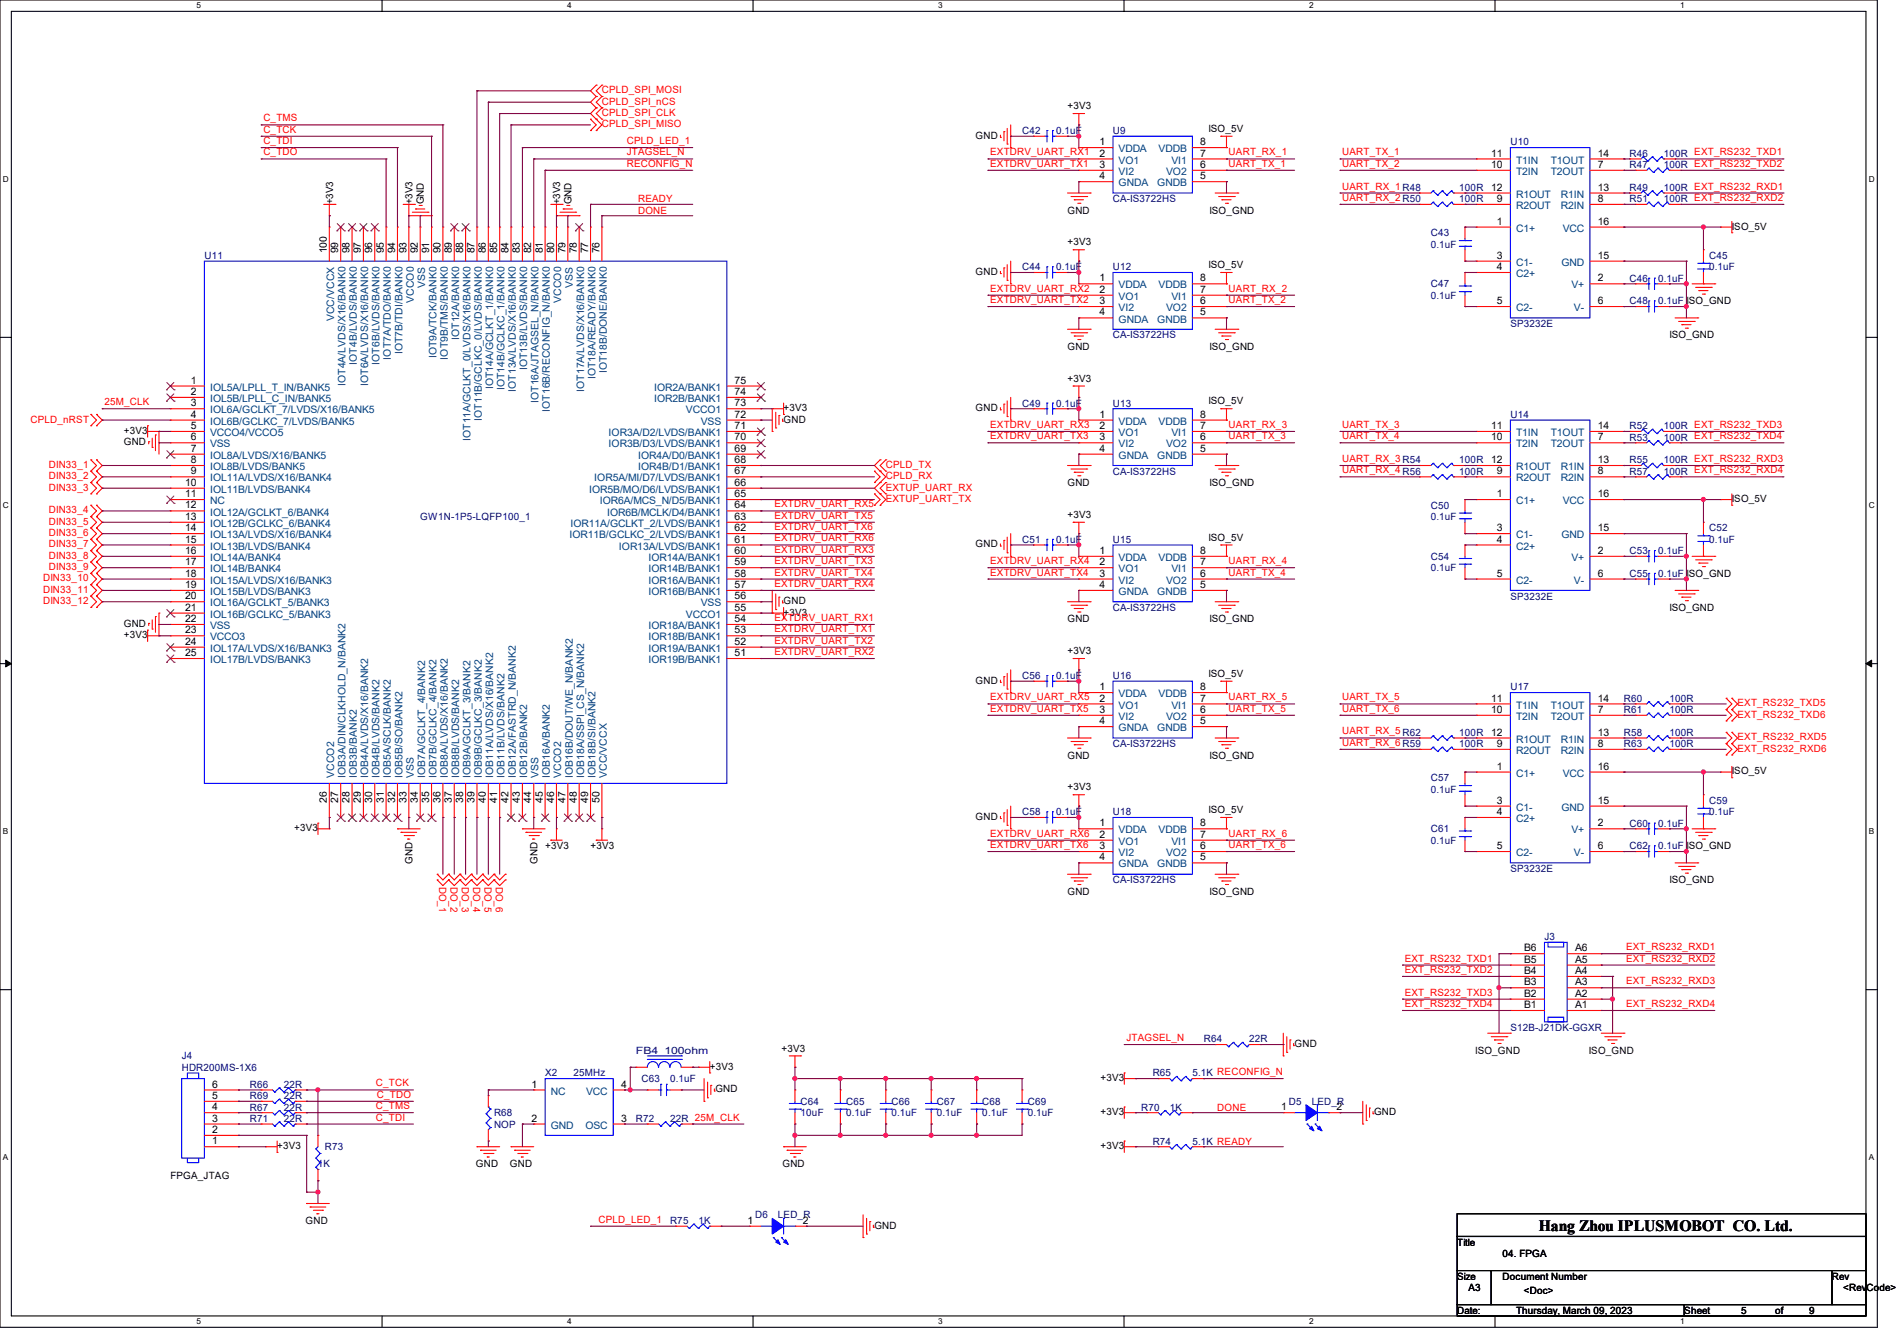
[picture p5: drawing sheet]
<svg xmlns="http://www.w3.org/2000/svg" width="297mm" height="210mm" viewBox="0 0 297 210" stroke-linecap="round" stroke-linejoin="round" font-family="sans-serif">
<defs><g id="words">
<text font-size="2.5" x="240.9" y="192.7">Hang Zhou IPLUSMOBOT CO. Ltd.</text>
<g font-size="1.6" fill="#f00">
<text x="94.2" y="16.4">CPLD_SPI_nCS</text>
<text x="94.2" y="14.6">CPLD_SPI_MOSI</text>
<text x="41.2" y="22.6">C_TDI</text>
<text x="41.2" y="20.8">C_TCK</text>
<text x="41.2" y="19">C_TMS</text>
<text x="94.2" y="18.2">CPLD_SPI_CLK</text>
<text x="94.2" y="19.9">CPLD_SPI_MISO</text>
<text x="98.1" y="22.6">CPLD_LED_1</text>
<text x="41.2" y="24.3">C_TDO</text>
<text x="98.1" y="24.3">JTAGSEL_N</text>
<text x="98.1" y="26.1">RECONFIG_N</text>
<text x="155" y="24.3">EXTDRV_UART_RX1</text>
<text x="155" y="26.1">EXTDRV_UART_TX1</text>
<text x="192.4" y="24.3">UART_RX_1</text>
<text x="192.4" y="26.1">UART_TX_1</text>
<text x="210.1" y="24.3">UART_TX_1</text>
<text x="210.1" y="29.7">UART_RX_1 R48</text>
<text x="210.1" y="26.1">UART_TX_2</text>
<text x="99.9" y="31.7">READY</text>
<text x="99.9" y="33.4">DONE</text>
<text x="210.1" y="31.5">UART_RX_2 R50</text>
<text x="155" y="45.7">EXTDRV_UART_RX2</text>
<text x="155" y="47.5">EXTDRV_UART_TX2</text>
<text x="192.4" y="45.7">UART_RX_2</text>
<text x="192.4" y="47.5">UART_TX_2</text>
<text x="16.3" y="63.5">25M_CLK</text>
<text x="4.8" y="66.2">CPLD_nRST</text>
<text x="155" y="67">EXTDRV_UART_RX3</text>
<text x="155" y="68.8">EXTDRV_UART_TX3</text>
<text x="192.4" y="67">UART_RX_3</text>
<text x="192.4" y="68.8">UART_TX_3</text>
<text x="210.1" y="67">UART_TX_3</text>
<text x="210.1" y="68.8">UART_TX_4</text>
<text x="7.7" y="73.3">DIN33_1</text>
<text x="7.7" y="75.1">DIN33_2</text>
<text x="7.7" y="76.8">DIN33_3</text>
<text x="138.7" y="76.8">EXTUP_UART_RX</text>
<text x="138.7" y="75.1">CPLD_RX</text>
<text x="138.7" y="73.3">CPLD_TX</text>
<text x="210.1" y="72.3">UART_RX_3 R54</text>
<text x="210.1" y="74.1">UART_RX_4 R56</text>
<text x="7.7" y="80.4">DIN33_4</text>
<text x="7.7" y="82.2">DIN33_5</text>
<text x="7.7" y="83.9">DIN33_6</text>
<text x="121.2" y="81.2">EXTDRV_UART_TX5</text>
<text x="121.2" y="83">EXTDRV_UART_TX6</text>
<text x="121.2" y="79.5">EXTDRV_UART_RX5</text>
<text x="138.7" y="78.6">EXTUP_UART_TX</text>
<text x="7.7" y="89.3">DIN33_9</text>
<text x="7.7" y="87.5">DIN33_8</text>
<text x="7.7" y="85.7">DIN33_7</text>
<text x="121.2" y="88.3">EXTDRV_UART_TX3</text>
<text x="121.2" y="86.6">EXTDRV_UART_RX3</text>
<text x="121.2" y="84.8">EXTDRV_UART_RX6</text>
<text x="155" y="88.3">EXTDRV_UART_RX4</text>
<text x="192.4" y="88.3">UART_RX_4</text>
<text x="6.8" y="94.6">DIN33_12</text>
<text x="6.8" y="92.8">DIN33_11</text>
<text x="6.8" y="91.1">DIN33_10</text>
<text x="121.2" y="91.9">EXTDRV_UART_RX4</text>
<text x="121.2" y="90.1">EXTDRV_UART_TX4</text>
<text x="155" y="90.1">EXTDRV_UART_TX4</text>
<text x="192.4" y="90.1">UART_TX_4</text>
<text x="121.2" y="100.8">EXTDRV_UART_TX2</text>
<text x="121.2" y="99">EXTDRV_UART_TX1</text>
<text x="121.2" y="97.2">EXTDRV_UART_RX1</text>
<text x="121.2" y="102.6">EXTDRV_UART_RX2</text>
<text x="155" y="109.7">EXTDRV_UART_RX5</text>
<text x="155" y="111.5">EXTDRV_UART_TX5</text>
<text x="192.4" y="109.7">UART_RX_5</text>
<text x="192.4" y="111.5">UART_TX_5</text>
<text x="210.1" y="109.7">UART_TX_5</text>
<text x="210.1" y="111.5">UART_TX_6</text>
<text x="272" y="110.6">EXT_RS232_TXD5</text>
<text x="272" y="112.4">EXT_RS232_TXD6</text>
<text x="210.1" y="115">UART_RX_5 R62</text>
<text x="210.1" y="116.8">UART_RX_6 R59</text>
<text x="272" y="116">EXT_RS232_RXD5</text>
<text x="272" y="117.7">EXT_RS232_RXD6</text>
<text x="155" y="131">EXTDRV_UART_RX6</text>
<text x="192.4" y="131">UART_RX_6</text>
<text x="155" y="132.8">EXTDRV_UART_TX6</text>
<text x="192.4" y="132.8">UART_TX_6</text>
<text x="68.7" y="138.9" transform="rotate(90 68.7 138.9)">DO_1</text>
<text x="70.5" y="138.9" transform="rotate(90 70.5 138.9)">DO_2</text>
<text x="72.3" y="138.9" transform="rotate(90 72.3 138.9)">DO_3</text>
<text x="74.1" y="138.9" transform="rotate(90 74.1 138.9)">DO_4</text>
<text x="75.9" y="138.9" transform="rotate(90 75.9 138.9)">DO_5</text>
<text x="77.6" y="138.9" transform="rotate(90 77.6 138.9)">DO_6</text>
<text x="254.6" y="148.8">EXT_RS232_RXD1</text>
<text x="219.9" y="150.6">EXT_RS232_TXD1</text>
<text x="219.9" y="152.4">EXT_RS232_TXD2</text>
<text x="219.9" y="155.9">EXT_RS232_TXD3</text>
<text x="254.6" y="150.6">EXT_RS232_RXD2</text>
<text x="254.6" y="154.1">EXT_RS232_RXD3</text>
<text x="219.9" y="157.7">EXT_RS232_TXD4</text>
<text x="254.6" y="157.7">EXT_RS232_RXD4</text>
<text x="176.4" y="163">JTAGSEL_N</text>
<text x="58.8" y="173.7">C_TMS</text>
<text x="58.8" y="170.1">C_TCK</text>
<text x="59" y="171.9">C_TDO</text>
<text x="190.6" y="173.9">DONE</text>
<text x="58.8" y="175.5">C_TDI</text>
<text x="93.7" y="191.5">CPLD_LED_1</text>
</g>
<g font-size="1.6">
<text x="167.1" y="17.1">+3V3</text>
<text x="152.7" y="21.7">GND</text>
<text x="172.1" y="22.7">1</text>
<text x="187.9" y="22.7">8</text>
<text x="189.2" y="20.7">ISO_5V</text>
<text x="172.1" y="24.5">2</text>
<text x="172.1" y="26.3">3</text>
<text x="172.1" y="28.1">4</text>
<text x="187.9" y="28.1">5</text>
<text x="187.9" y="26.3">6</text>
<text x="187.9" y="24.5">7</text>
<text x="233.5" y="24.5">11</text>
<text x="233.5" y="26.3">10</text>
<text x="233.5" y="29.8">12</text>
<text x="250.1" y="24.5">14</text>
<text x="250.1" y="26.3">7</text>
<text x="250.1" y="29.8">13</text>
<text x="52.2" y="32" transform="rotate(-90 52.2 32)">+3V3</text>
<text x="64.6" y="32" transform="rotate(-90 64.6 32)">+3V3</text>
<text x="66.4" y="32" transform="rotate(-90 66.4 32)">GND</text>
<text x="87.7" y="32" transform="rotate(-90 87.7 32)">+3V3</text>
<text x="89.5" y="32" transform="rotate(-90 89.5 32)">GND</text>
<text x="167.1" y="33.4">GND</text>
<text x="189.4" y="33.4">ISO_GND</text>
<text x="234.4" y="35.2">1</text>
<text x="234.4" y="31.6">9</text>
<text x="250.1" y="31.6">8</text>
<text x="250.1" y="35.2">16</text>
<text x="271.1" y="35.9">ISO_5V</text>
<text x="51.2" y="39.7" transform="rotate(-90 51.2 39.7)">100</text>
<text x="53" y="39.7" transform="rotate(-90 53 39.7)">99</text>
<text x="54.7" y="39.7" transform="rotate(-90 54.7 39.7)">98</text>
<text x="56.5" y="39.7" transform="rotate(-90 56.5 39.7)">97</text>
<text x="58.3" y="39.7" transform="rotate(-90 58.3 39.7)">96</text>
<text x="60.1" y="39.7" transform="rotate(-90 60.1 39.7)">95</text>
<text x="61.8" y="39.7" transform="rotate(-90 61.8 39.7)">94</text>
<text x="63.6" y="39.7" transform="rotate(-90 63.6 39.7)">93</text>
<text x="65.4" y="39.7" transform="rotate(-90 65.4 39.7)">92</text>
<text x="67.2" y="39.7" transform="rotate(-90 67.2 39.7)">91</text>
<text x="69" y="39.7" transform="rotate(-90 69 39.7)">90</text>
<text x="70.7" y="39.7" transform="rotate(-90 70.7 39.7)">89</text>
<text x="72.5" y="39.7" transform="rotate(-90 72.5 39.7)">88</text>
<text x="74.3" y="39.7" transform="rotate(-90 74.3 39.7)">87</text>
<text x="76.1" y="39.7" transform="rotate(-90 76.1 39.7)">86</text>
<text x="77.9" y="39.7" transform="rotate(-90 77.9 39.7)">85</text>
<text x="79.6" y="39.7" transform="rotate(-90 79.6 39.7)">84</text>
<text x="81.4" y="39.7" transform="rotate(-90 81.4 39.7)">83</text>
<text x="83.2" y="39.7" transform="rotate(-90 83.2 39.7)">82</text>
<text x="85" y="39.7" transform="rotate(-90 85 39.7)">81</text>
<text x="86.7" y="39.7" transform="rotate(-90 86.7 39.7)">80</text>
<text x="88.5" y="39.7" transform="rotate(-90 88.5 39.7)">79</text>
<text x="90.3" y="39.7" transform="rotate(-90 90.3 39.7)">78</text>
<text x="92.1" y="39.7" transform="rotate(-90 92.1 39.7)">77</text>
<text x="93.9" y="39.7" transform="rotate(-90 93.9 39.7)">76</text>
<text x="167.1" y="38.4">+3V3</text>
<text x="189.2" y="42">ISO_5V</text>
<text x="234.4" y="40.5">3</text>
<text x="250.1" y="40.5">15</text>
<text x="152.7" y="43.1">GND</text>
<text x="172.1" y="44.1">1</text>
<text x="172.1" y="45.8">2</text>
<text x="172.1" y="47.6">3</text>
<text x="187.9" y="47.6">6</text>
<text x="187.9" y="45.8">7</text>
<text x="187.9" y="44.1">8</text>
<text x="234.4" y="42.3">4</text>
<text x="234.4" y="47.6">5</text>
<text x="250.1" y="44.1">2</text>
<text x="250.1" y="47.6">6</text>
<text x="264" y="47.7">I</text>
<text x="264.4" y="47.7">SO_GND</text>
<text x="172.1" y="49.4">4</text>
<text x="187.9" y="49.4">5</text>
<text x="261.4" y="53">ISO_GND</text>
<text x="167.1" y="54.8">GND</text>
<text x="167.1" y="59.8">+3V3</text>
<text x="189.4" y="54.8">ISO_GND</text>
<text x="29.9" y="60.1">1</text>
<text x="29.9" y="61.8">2</text>
<text x="29.9" y="63.6">3</text>
<text x="29.9" y="65.4">4</text>
<text x="115" y="60.1">75</text>
<text x="115" y="61.8">74</text>
<text x="115" y="63.6">73</text>
<text x="115" y="65.4">72</text>
<text x="122.7" y="64.4">+3V3</text>
<text x="152.7" y="64.4">GND</text>
<text x="172.1" y="65.4">1</text>
<text x="187.9" y="65.4">8</text>
<text x="189.2" y="63.3">ISO_5V</text>
<text x="19.4" y="69.7">GND</text>
<text x="19.4" y="67.9">+3V3</text>
<text x="29.9" y="67.2">5</text>
<text x="29.9" y="69">6</text>
<text x="29.9" y="70.7">7</text>
<text x="115" y="67.2">71</text>
<text x="115" y="69">70</text>
<text x="115" y="70.7">69</text>
<text x="122.7" y="66.2">GND</text>
<text x="172.1" y="67.2">2</text>
<text x="172.1" y="69">3</text>
<text x="172.1" y="70.7">4</text>
<text x="187.9" y="70.7">5</text>
<text x="187.9" y="69">6</text>
<text x="187.9" y="67.2">7</text>
<text x="233.5" y="67.2">11</text>
<text x="233.5" y="69">10</text>
<text x="250.1" y="67.2">14</text>
<text x="250.1" y="69">7</text>
<text x="29" y="76.1">10</text>
<text x="29" y="77.9">11</text>
<text x="29.9" y="72.5">8</text>
<text x="29.9" y="74.3">9</text>
<text x="115" y="72.5">68</text>
<text x="115" y="74.3">67</text>
<text x="115" y="76.1">66</text>
<text x="115" y="77.9">65</text>
<text x="167.1" y="76.1">GND</text>
<text x="189.4" y="76.1">ISO_GND</text>
<text x="233.5" y="72.5">12</text>
<text x="234.4" y="77.9">1</text>
<text x="234.4" y="74.3">9</text>
<text x="250.1" y="72.5">13</text>
<text x="250.1" y="74.3">8</text>
<text x="250.1" y="77.9">16</text>
<text x="29" y="79.6">12</text>
<text x="29" y="81.4">13</text>
<text x="29" y="83.2">14</text>
<text x="115" y="79.6">64</text>
<text x="115" y="81.4">63</text>
<text x="115" y="83.2">62</text>
<text x="167.1" y="81.1">+3V3</text>
<text x="234.4" y="83.2">3</text>
<text x="250.1" y="83.2">15</text>
<text x="271.1" y="78.6">ISO_5V</text>
<text x="29" y="85">15</text>
<text x="29" y="86.7">16</text>
<text x="29" y="88.5">17</text>
<text x="115" y="85">61</text>
<text x="115" y="86.7">60</text>
<text x="115" y="88.5">59</text>
<text x="152.7" y="85.7">GND</text>
<text x="172.1" y="86.7">1</text>
<text x="172.1" y="88.5">2</text>
<text x="187.9" y="88.5">7</text>
<text x="187.9" y="86.7">8</text>
<text x="189.2" y="84.7">ISO_5V</text>
<text x="234.4" y="85">4</text>
<text x="250.1" y="86.7">2</text>
<text x="29" y="90.3">18</text>
<text x="29" y="92.1">19</text>
<text x="29" y="93.9">20</text>
<text x="29" y="95.6">21</text>
<text x="115" y="90.3">58</text>
<text x="115" y="92.1">57</text>
<text x="115" y="93.9">56</text>
<text x="115" y="95.6">55</text>
<text x="122.7" y="94.6">GND</text>
<text x="172.1" y="90.3">3</text>
<text x="172.1" y="92.1">4</text>
<text x="187.9" y="92.1">5</text>
<text x="187.9" y="90.3">6</text>
<text x="234.4" y="90.3">5</text>
<text x="250.1" y="90.3">6</text>
<text x="261.4" y="95.7">ISO_GND</text>
<text x="264" y="90.3">I</text>
<text x="264.4" y="90.3">SO_GND</text>
<text x="19.4" y="98.2">GND</text>
<text x="19.4" y="99.9">+3V3</text>
<text x="29" y="97.4">22</text>
<text x="29" y="99.2">23</text>
<text x="29" y="101">24</text>
<text x="115" y="97.4">54</text>
<text x="115" y="99.2">53</text>
<text x="115" y="101">52</text>
<text x="122.7" y="96.4">+3V3</text>
<text x="167.1" y="97.5">GND</text>
<text x="189.4" y="97.5">ISO_GND</text>
<text x="29" y="102.7">25</text>
<text x="115" y="102.7">51</text>
<text x="152.7" y="107.1">GND</text>
<text x="167.1" y="102.4">+3V3</text>
<text x="189.2" y="106">ISO_5V</text>
<text x="172.1" y="108.1">1</text>
<text x="172.1" y="109.9">2</text>
<text x="172.1" y="111.6">3</text>
<text x="172.1" y="113.4">4</text>
<text x="187.9" y="113.4">5</text>
<text x="187.9" y="111.6">6</text>
<text x="187.9" y="109.9">7</text>
<text x="187.9" y="108.1">8</text>
<text x="233.5" y="109.9">11</text>
<text x="233.5" y="111.6">10</text>
<text x="250.1" y="109.9">14</text>
<text x="250.1" y="111.6">7</text>
<text x="167.1" y="118.8">GND</text>
<text x="189.4" y="118.8">ISO_GND</text>
<text x="233.5" y="115.2">12</text>
<text x="234.4" y="117">9</text>
<text x="250.1" y="115.2">13</text>
<text x="250.1" y="117">8</text>
<text x="51.2" y="125.7" transform="rotate(-90 51.2 125.7)">26</text>
<text x="53" y="125.7" transform="rotate(-90 53 125.7)">27</text>
<text x="54.7" y="125.7" transform="rotate(-90 54.7 125.7)">28</text>
<text x="56.5" y="125.7" transform="rotate(-90 56.5 125.7)">29</text>
<text x="58.3" y="125.7" transform="rotate(-90 58.3 125.7)">30</text>
<text x="60.1" y="125.7" transform="rotate(-90 60.1 125.7)">31</text>
<text x="61.8" y="125.7" transform="rotate(-90 61.8 125.7)">32</text>
<text x="63.6" y="125.7" transform="rotate(-90 63.6 125.7)">33</text>
<text x="65.4" y="125.7" transform="rotate(-90 65.4 125.7)">34</text>
<text x="67.2" y="125.7" transform="rotate(-90 67.2 125.7)">35</text>
<text x="69" y="125.7" transform="rotate(-90 69 125.7)">36</text>
<text x="70.7" y="125.7" transform="rotate(-90 70.7 125.7)">37</text>
<text x="72.5" y="125.7" transform="rotate(-90 72.5 125.7)">38</text>
<text x="74.3" y="125.7" transform="rotate(-90 74.3 125.7)">39</text>
<text x="76.1" y="125.7" transform="rotate(-90 76.1 125.7)">40</text>
<text x="77.9" y="125.7" transform="rotate(-90 77.9 125.7)">41</text>
<text x="79.6" y="125.7" transform="rotate(-90 79.6 125.7)">42</text>
<text x="81.4" y="125.7" transform="rotate(-90 81.4 125.7)">43</text>
<text x="83.2" y="125.7" transform="rotate(-90 83.2 125.7)">44</text>
<text x="85" y="125.7" transform="rotate(-90 85 125.7)">45</text>
<text x="86.7" y="125.7" transform="rotate(-90 86.7 125.7)">46</text>
<text x="88.5" y="125.7" transform="rotate(-90 88.5 125.7)">47</text>
<text x="90.3" y="125.7" transform="rotate(-90 90.3 125.7)">48</text>
<text x="92.1" y="125.7" transform="rotate(-90 92.1 125.7)">49</text>
<text x="93.9" y="125.7" transform="rotate(-90 93.9 125.7)">50</text>
<text x="167.1" y="123.8">+3V3</text>
<text x="234.4" y="120.5">1</text>
<text x="234.4" y="125.9">3</text>
<text x="250.1" y="120.5">16</text>
<text x="250.1" y="125.9">15</text>
<text x="271.1" y="121.3">ISO_5V</text>
<text x="46.1" y="130.2">+3V3</text>
<text x="152.7" y="128.4">GND</text>
<text x="172.1" y="129.4">1</text>
<text x="172.1" y="131.2">2</text>
<text x="187.9" y="131.2">7</text>
<text x="187.9" y="129.4">8</text>
<text x="189.2" y="127.3">ISO_5V</text>
<text x="234.4" y="127.6">4</text>
<text x="250.1" y="129.4">2</text>
<text x="64.6" y="135.3" transform="rotate(-90 64.6 135.3)">GND</text>
<text x="84.2" y="135.3" transform="rotate(-90 84.2 135.3)">GND</text>
<text x="85.3" y="133">+3V3</text>
<text x="92.5" y="133">+3V3</text>
<text x="172.1" y="133">3</text>
<text x="172.1" y="134.7">4</text>
<text x="187.9" y="134.7">5</text>
<text x="187.9" y="133">6</text>
<text x="234.4" y="133">5</text>
<text x="250.1" y="133">6</text>
<text x="264" y="133">I</text>
<text x="264.4" y="133">SO_GND</text>
<text x="167.1" y="140.1">GND</text>
<text x="189.4" y="140.1">ISO_GND</text>
<text x="261.4" y="138.3">ISO_GND</text>
<text x="238.6" y="149">B6</text>
<text x="246.6" y="149">A6</text>
<text x="238.6" y="154.3">B3</text>
<text x="238.6" y="152.5">B4</text>
<text x="238.6" y="150.7">B5</text>
<text x="246.6" y="154.3">A3</text>
<text x="246.6" y="152.5">A4</text>
<text x="246.6" y="150.7">A5</text>
<text x="238.6" y="157.9">B1</text>
<text x="238.6" y="156.1">B2</text>
<text x="246.6" y="157.9">A1</text>
<text x="246.6" y="156.1">A2</text>
<text x="111.1" y="167.5">+3V3</text>
<text x="122.3" y="164.7">+3V3</text>
<text x="202.7" y="164">GND</text>
<text x="231" y="165">ISO_GND</text>
<text x="248.8" y="165">ISO_GND</text>
<text x="33.2" y="173.9">4</text>
<text x="33.2" y="172.1">5</text>
<text x="33.2" y="170.3">6</text>
<text x="83.2" y="170.3">1</text>
<text x="97.2" y="170.3">4</text>
<text x="112" y="171.1">GND</text>
<text x="172.3" y="169.3">+3V3</text>
<text x="200.6" y="173.9">1</text>
<text x="209.3" y="173.9">2</text>
<text x="33.2" y="179.2">1</text>
<text x="33.2" y="177.4">2</text>
<text x="33.2" y="175.6">3</text>
<text x="43.4" y="180">+3V3</text>
<text x="83.2" y="175.6">2</text>
<text x="97.2" y="175.6">3</text>
<text x="172.3" y="174.6">+3V3</text>
<text x="172.3" y="180">+3V3</text>
<text x="215.1" y="174.6">GND</text>
<text x="26.7" y="184.6">FPGA_JTAG</text>
<text x="74.5" y="182.8">GND</text>
<text x="79.8" y="182.8">GND</text>
<text x="122.5" y="182.8">GND</text>
<text x="47.8" y="191.7">GND</text>
<text x="117" y="191.6">1</text>
<text x="125.7" y="191.6">2</text>
<text x="136.9" y="192.4">GND</text>
<text x="228.1" y="195.1">Title</text>
<text x="235.2" y="196.8">04. FPGA</text>
<text x="228.1" y="200.4">Size</text>
<text x="229.9" y="202.2">A3</text>
<text x="235.2" y="200.4">Document Number</text>
<text x="238.6" y="202.7">&lt;Doc&gt;</text>
<text x="286.8" y="200.4">Rev</text>
<text x="288.6" y="202.2">&lt;Rev</text>
<text x="292.2" y="202.2">Co</text>
<text x="294.3" y="202.2">de&gt;</text>
<text x="228.1" y="205.7">Date:</text>
<text x="237.4" y="205.7">Thursday, March 09, 2023</text>
<text x="263.7" y="205.7">Sheet</text>
<text x="272.6" y="205.7">5</text>
<text x="277.9" y="205.7">of</text>
<text x="283.3" y="205.7">9</text>
</g>
<g font-size="1.6" fill="#000080">
<text x="160" y="21">C42</text>
<text x="165.4" y="21">0.1uF</text>
<text x="174.2" y="21">U9</text>
<text x="236.5" y="22.8">U10</text>
<text x="228.5" y="29.9">100R</text>
<text x="255.1" y="29.9">R49</text>
<text x="255.1" y="24.6">R46</text>
<text x="255.1" y="26.3">R47</text>
<text x="260.5" y="29.9">100R EXT_RS232_RXD1</text>
<text x="260.5" y="24.6">100R EXT_RS232_TXD1</text>
<text x="260.5" y="26.3">100R EXT_RS232_TXD2</text>
<text x="174.2" y="31.7">CA-IS3722HS</text>
<text x="228.5" y="31.7">100R</text>
<text x="255.1" y="31.7">R51</text>
<text x="260.5" y="31.7">100R EXT_RS232_RXD2</text>
<text x="32" y="40.6">U11</text>
<text x="224" y="37">C43</text>
<text x="224" y="38.8">0.1uF</text>
<text x="267.6" y="40.6">C45</text>
<text x="160" y="42.3">C44</text>
<text x="165.4" y="42.3">0.1uF</text>
<text x="174.2" y="42.3">U12</text>
<text x="224" y="45">C47</text>
<text x="224" y="46.8">0.1uF</text>
<text x="255.1" y="44.1">C46</text>
<text x="255.1" y="47.7">C48</text>
<text x="259.6" y="44.1">0.1uF</text>
<text x="259.6" y="47.7">0.1uF</text>
<text x="267.6" y="42.3">0.1uF</text>
<text x="174.2" y="53">CA-IS3722HS</text>
<text x="236.5" y="51.2">SP3232E</text>
<text x="160" y="63.7">C49</text>
<text x="165.4" y="63.7">0.1uF</text>
<text x="174.2" y="63.7">U13</text>
<text x="236.5" y="65.4">U14</text>
<text x="255.1" y="67.2">R52</text>
<text x="255.1" y="69">R53</text>
<text x="260.5" y="67.2">100R EXT_RS232_TXD3</text>
<text x="260.5" y="69">100R EXT_RS232_TXD4</text>
<text x="174.2" y="74.3">CA-IS3722HS</text>
<text x="228.5" y="74.3">100R</text>
<text x="228.5" y="72.6">100R</text>
<text x="255.1" y="74.3">R57</text>
<text x="255.1" y="72.6">R55</text>
<text x="260.5" y="74.3">100R EXT_RS232_RXD4</text>
<text x="260.5" y="72.6">100R EXT_RS232_RXD3</text>
<text x="65.8" y="81.4">GW1N-1P5-LQFP100_1</text>
<text x="224" y="79.7">C50</text>
<text x="224" y="81.4">0.1uF</text>
<text x="267.6" y="83.2">C52</text>
<text x="160" y="85">C51</text>
<text x="165.4" y="85">0.1uF</text>
<text x="174.2" y="85">U15</text>
<text x="224" y="87.7">C54</text>
<text x="224" y="89.5">0.1uF</text>
<text x="255.1" y="86.8">C53</text>
<text x="259.6" y="86.8">0.1uF</text>
<text x="267.6" y="85">0.1uF</text>
<text x="174.2" y="95.7">CA-IS3722HS</text>
<text x="236.5" y="93.9">SP3232E</text>
<text x="255.1" y="90.3">C55</text>
<text x="259.6" y="90.3">0.1uF</text>
<text x="160" y="106.3">C56</text>
<text x="165.4" y="106.3">0.1uF</text>
<text x="174.2" y="106.3">U16</text>
<text x="236.5" y="108.1">U17</text>
<text x="254.3" y="111.7">R61</text>
<text x="254.3" y="109.9">R60</text>
<text x="261.4" y="111.7">100R</text>
<text x="261.4" y="109.9">100R</text>
<text x="174.2" y="117">CA-IS3722HS</text>
<text x="228.5" y="115.2">100R</text>
<text x="228.5" y="117">100R</text>
<text x="254.3" y="117">R63</text>
<text x="254.3" y="115.2">R58</text>
<text x="261.4" y="117">100R</text>
<text x="261.4" y="115.2">100R</text>
<text x="224" y="122.3">C57</text>
<text x="224" y="124.1">0.1uF</text>
<text x="267.6" y="125.9">C59</text>
<text x="160" y="127.7">C58</text>
<text x="165.4" y="127.7">0.1uF</text>
<text x="174.2" y="127.7">U18</text>
<text x="224" y="130.3">C61</text>
<text x="255.1" y="129.5">C60</text>
<text x="259.6" y="129.5">0.1uF</text>
<text x="267.6" y="127.7">0.1uF</text>
<text x="224" y="132.1">0.1uF</text>
<text x="236.5" y="136.6">SP3232E</text>
<text x="255.1" y="133">C62</text>
<text x="259.6" y="133">0.1uF</text>
<text x="174.2" y="138.3">CA-IS3722HS</text>
<text x="241.8" y="147.2">J3</text>
<text x="236.5" y="161.5">S12B-J21DK-GGXR</text>
<text x="28.4" y="165.9">J4</text>
<text x="28.4" y="167.7">HDR200MS-1X6</text>
<text x="99.6" y="165">FB4</text>
<text x="104" y="165">100ohm</text>
<text x="188.5" y="163.2">R64</text>
<text x="195.6" y="163.2">22R</text>
<text x="39.1" y="172.1">R69</text>
<text x="39.1" y="170.3">R66</text>
<text x="39.1" y="173.9">R67</text>
<text x="44.4" y="172.1">22R</text>
<text x="44.4" y="170.3">22R</text>
<text x="44.4" y="173.9">22R</text>
<text x="85.3" y="168.6">X2</text>
<text x="89.8" y="168.6">25MHz</text>
<text x="100.5" y="169.5">C63</text>
<text x="104.9" y="169.5">0.1uF</text>
<text x="125.3" y="173">C64</text>
<text x="132.5" y="173">C65</text>
<text x="139.6" y="173">C66</text>
<text x="146.7" y="173">C67</text>
<text x="153.8" y="173">C68</text>
<text x="160.9" y="173">C69</text>
<text x="178.7" y="173.9">R70</text>
<text x="180.5" y="168.6">R65</text>
<text x="183.1" y="173.9">1K</text>
<text x="186.7" y="168.6">5.1K RECONFIG_N</text>
<text x="201.8" y="173">D5</text>
<text x="205.4" y="173">LED_R</text>
<text x="39.1" y="175.7">R71</text>
<text x="44.4" y="175.7">22R</text>
<text x="77.3" y="174.8">R68</text>
<text x="77.3" y="176.6">NOP</text>
<text x="99.6" y="175.7">R72</text>
<text x="104.9" y="175.7">22R 25M_CLK</text>
<text x="125.3" y="174.8">10uF</text>
<text x="132.5" y="174.8">0.1uF</text>
<text x="139.6" y="174.8">0.1uF</text>
<text x="146.7" y="174.8">0.1uF</text>
<text x="153.8" y="174.8">0.1uF</text>
<text x="160.9" y="174.8">0.1uF</text>
<text x="180.5" y="179.2">R74</text>
<text x="186.7" y="179.2">5.1K READY</text>
<text x="49.8" y="182.8">1K</text>
<text x="50.8" y="180.1">R73</text>
<text x="104.9" y="191.7">R75</text>
<text x="109.3" y="191.7">1K</text>
<text x="118.2" y="190.8">D6</text>
<text x="121.8" y="190.8">LED_R</text>
</g>
<g font-size="1.6" fill="#004080">
<text x="175.1" y="23.8">VDDA</text>
<text x="181.4" y="23.8">VDDB</text>
<text x="175.1" y="25.6">VO1</text>
<text x="175.1" y="27.4">VI2</text>
<text x="175.1" y="29.2">GNDA</text>
<text x="181.2" y="29.2">GNDB</text>
<text x="182.6" y="27.4">VO2</text>
<text x="183.4" y="25.6">VI1</text>
<text x="237.4" y="25.6">T1IN</text>
<text x="237.4" y="27.4">T2IN</text>
<text x="242.8" y="25.6">T1OUT</text>
<text x="242.8" y="27.4">T2OUT</text>
<text x="237.4" y="30.9">R1OUT</text>
<text x="237.4" y="32.7">R2OUT</text>
<text x="244.4" y="30.9">R1IN</text>
<text x="244.4" y="32.7">R2IN</text>
<text x="237.4" y="36.3">C1+</text>
<text x="237.4" y="41.6">C1-</text>
<text x="244.5" y="41.6">GND</text>
<text x="244.7" y="36.3">VCC</text>
<text x="64.8" y="47.4" transform="rotate(-90 64.8 47.4)">VCCO0</text>
<text x="66.5" y="45.1" transform="rotate(-90 66.5 45.1)">VSS</text>
<text x="87.9" y="47.4" transform="rotate(-90 87.9 47.4)">VCCO0</text>
<text x="89.7" y="45.1" transform="rotate(-90 89.7 45.1)">VSS</text>
<text x="175.1" y="45.2">VDDA</text>
<text x="175.1" y="46.9">VO1</text>
<text x="181.4" y="45.2">VDDB</text>
<text x="183.4" y="46.9">VI1</text>
<text x="237.4" y="43.4">C2+</text>
<text x="246" y="45.2">V+</text>
<text x="52.3" y="50.3" transform="rotate(-90 52.3 50.3)">VCC/VCCX</text>
<text x="71.9" y="53.3" transform="rotate(-90 71.9 53.3)">IOT12A/BANK0</text>
<text x="175.1" y="48.7">VI2</text>
<text x="175.1" y="50.5">GNDA</text>
<text x="181.2" y="50.5">GNDB</text>
<text x="182.6" y="48.7">VO2</text>
<text x="237.4" y="48.7">C2-</text>
<text x="246.4" y="48.7">V-</text>
<text x="55.9" y="57.1" transform="rotate(-90 55.9 57.1)">IOT4B/LVDS/BANK0</text>
<text x="59.4" y="57.1" transform="rotate(-90 59.4 57.1)">IOT6B/LVDS/BANK0</text>
<text x="61.2" y="56.3" transform="rotate(-90 61.2 56.3)">IOT7A/TDO/BANK0</text>
<text x="63" y="55.5" transform="rotate(-90 63 55.5)">IOT7B/TDI/BANK0</text>
<text x="68.3" y="56.1" transform="rotate(-90 68.3 56.1)">IOT9A/TCK/BANK0</text>
<text x="70.1" y="56.3" transform="rotate(-90 70.1 56.3)">IOT9B/TMS/BANK0</text>
<text x="82.5" y="58" transform="rotate(-90 82.5 58)">IOT13B/LVDS/BANK0</text>
<text x="93.2" y="59.4" transform="rotate(-90 93.2 59.4)">IOT18A/READY/BANK0</text>
<text x="95" y="58.5" transform="rotate(-90 95 58.5)">IOT18B/DONE/BANK0</text>
<text x="32.9" y="61.2">IOL5A/LPLL_T_IN/BANK5</text>
<text x="32.9" y="62.9">IOL5B/LPLL_C_IN/BANK5</text>
<text x="32.9" y="64.7">IOL6A/GCLKT_7/LVDS/X16/BANK5</text>
<text x="54.1" y="60.5" transform="rotate(-90 54.1 60.5)">IOT4A/LVDS/X16/BANK0</text>
<text x="57.7" y="60.5" transform="rotate(-90 57.7 60.5)">IOT6A/LVDS/X16/BANK0</text>
<text x="75.4" y="65.9" transform="rotate(-90 75.4 65.9)">IOT11B/GCLKC_0/LVDS/BANK0</text>
<text x="77.2" y="61" transform="rotate(-90 77.2 61)">IOT14A/GCLKT_1/BANK0</text>
<text x="79" y="61.1" transform="rotate(-90 79 61.1)">IOT14B/GCLKC_1/BANK0</text>
<text x="80.8" y="61.3" transform="rotate(-90 80.8 61.3)">IOT13A/LVDS/X16/BANK0</text>
<text x="84.3" y="63.1" transform="rotate(-90 84.3 63.1)">IOT16A/JTAGSEL_N/BANK0</text>
<text x="86.1" y="64.5" transform="rotate(-90 86.1 64.5)">IOT16B/RECONFIG_N/BANK0</text>
<text x="91.4" y="61.3" transform="rotate(-90 91.4 61.3)">IOT17A/LVDS/X16/BANK0</text>
<text x="102.4" y="61.2">IOR2A/BANK1</text>
<text x="102.4" y="62.9">IOR2B/BANK1</text>
<text x="107.4" y="64.7">VCCO1</text>
<text x="32.9" y="66.5">IOL6B/GCLKC_7/LVDS/BANK5</text>
<text x="32.9" y="68.3">VCCO4/VCCO5</text>
<text x="32.9" y="70.1">VSS</text>
<text x="32.9" y="71.8">IOL8A/LVDS/X16/BANK5</text>
<text x="73.7" y="69" transform="rotate(-90 73.7 69)">IOT11A/GCLKT_0/LVDS/X16/BANK0</text>
<text x="95.3" y="68.3">IOR3A/D2/LVDS/BANK1</text>
<text x="95.3" y="70.1">IOR3B/D3/LVDS/BANK1</text>
<text x="99.9" y="71.8">IOR4A/D0/BANK1</text>
<text x="109.7" y="66.5">VSS</text>
<text x="175.1" y="66.5">VDDA</text>
<text x="175.1" y="68.3">VO1</text>
<text x="175.1" y="70.1">VI2</text>
<text x="175.1" y="71.8">GNDA</text>
<text x="181.2" y="71.8">GNDB</text>
<text x="181.4" y="66.5">VDDB</text>
<text x="182.6" y="70.1">VO2</text>
<text x="183.4" y="68.3">VI1</text>
<text x="237.4" y="68.3">T1IN</text>
<text x="237.4" y="70.1">T2IN</text>
<text x="242.8" y="68.3">T1OUT</text>
<text x="242.8" y="70.1">T2OUT</text>
<text x="32.9" y="73.6">IOL8B/LVDS/BANK5</text>
<text x="32.9" y="75.4">IOL11A/LVDS/X16/BANK4</text>
<text x="32.9" y="77.2">IOL11B/LVDS/BANK4</text>
<text x="92.2" y="77.2">IOR5B/MO/D6/LVDS/BANK1</text>
<text x="93" y="75.4">IOR5A/MI/D7/LVDS/BANK1</text>
<text x="99.9" y="73.6">IOR4B/D1/BANK1</text>
<text x="237.4" y="73.6">R1OUT</text>
<text x="237.4" y="75.4">R2OUT</text>
<text x="244.4" y="73.6">R1IN</text>
<text x="244.4" y="75.4">R2IN</text>
<text x="32.9" y="79">NC</text>
<text x="32.9" y="80.7">IOL12A/GCLKT_6/BANK4</text>
<text x="32.9" y="82.5">IOL12B/GCLKC_6/BANK4</text>
<text x="89.3" y="82.5">IOR11A/GCLKT_2/LVDS/BANK1</text>
<text x="93.9" y="79">IOR6A/MCS_N/D5/BANK1</text>
<text x="95" y="80.7">IOR6B/MCLK/D4/BANK1</text>
<text x="237.4" y="79">C1+</text>
<text x="244.7" y="79">VCC</text>
<text x="32.9" y="84.3">IOL13A/LVDS/X16/BANK4</text>
<text x="32.9" y="86.1">IOL13B/LVDS/BANK4</text>
<text x="32.9" y="87.8">IOL14A/BANK4</text>
<text x="32.9" y="89.6">IOL14B/BANK4</text>
<text x="89.2" y="84.3">IOR11B/GCLKC_2/LVDS/BANK1</text>
<text x="96.9" y="86.1">IOR13A/LVDS/BANK1</text>
<text x="101.5" y="87.8">IOR14A/BANK1</text>
<text x="101.5" y="89.6">IOR14B/BANK1</text>
<text x="175.1" y="87.8">VDDA</text>
<text x="175.1" y="89.6">VO1</text>
<text x="181.4" y="87.8">VDDB</text>
<text x="183.4" y="89.6">VI1</text>
<text x="237.4" y="84.3">C1-</text>
<text x="237.4" y="86.1">C2+</text>
<text x="244.5" y="84.3">GND</text>
<text x="246" y="87.8">V+</text>
<text x="32.9" y="91.4">IOL15A/LVDS/X16/BANK3</text>
<text x="32.9" y="93.2">IOL15B/LVDS/BANK3</text>
<text x="32.9" y="95">IOL16A/GCLKT_5/BANK3</text>
<text x="101.5" y="91.4">IOR16A/BANK1</text>
<text x="101.5" y="93.2">IOR16B/BANK1</text>
<text x="109.7" y="95">VSS</text>
<text x="175.1" y="91.4">VI2</text>
<text x="175.1" y="93.2">GNDA</text>
<text x="181.2" y="93.2">GNDB</text>
<text x="182.6" y="91.4">VO2</text>
<text x="237.4" y="91.4">C2-</text>
<text x="246.4" y="91.4">V-</text>
<text x="32.9" y="96.7">IOL16B/GCLKC_5/BANK3</text>
<text x="32.9" y="98.5">VSS</text>
<text x="32.9" y="100.3">VCCO3</text>
<text x="101.5" y="98.5">IOR18A/BANK1</text>
<text x="101.5" y="100.3">IOR18B/BANK1</text>
<text x="107.4" y="96.7">VCCO1</text>
<text x="32.9" y="102.1">IOL17A/LVDS/X16/BANK3</text>
<text x="32.9" y="103.8">IOL17B/LVDS/BANK3</text>
<text x="101.5" y="102.1">IOR19A/BANK1</text>
<text x="101.5" y="103.8">IOR19B/BANK1</text>
<text x="175.1" y="109.2">VDDA</text>
<text x="175.1" y="111">VO1</text>
<text x="175.1" y="112.7">VI2</text>
<text x="181.4" y="109.2">VDDB</text>
<text x="182.6" y="112.7">VO2</text>
<text x="183.4" y="111">VI1</text>
<text x="237.4" y="111">T1IN</text>
<text x="237.4" y="112.7">T2IN</text>
<text x="242.8" y="111">T1OUT</text>
<text x="242.8" y="112.7">T2OUT</text>
<text x="175.1" y="114.5">GNDA</text>
<text x="181.2" y="114.5">GNDB</text>
<text x="237.4" y="116.3">R1OUT</text>
<text x="237.4" y="118.1">R2OUT</text>
<text x="244.4" y="116.3">R1IN</text>
<text x="244.4" y="118.1">R2IN</text>
<text x="52.3" y="121.8" transform="rotate(-90 52.3 121.8)">VCCO2</text>
<text x="54.1" y="121.8" transform="rotate(-90 54.1 121.8)">IOB3A/DIN/CLKHOLD_N/BANK2</text>
<text x="55.9" y="121.8" transform="rotate(-90 55.9 121.8)">IOB3B/BANK2</text>
<text x="57.7" y="121.8" transform="rotate(-90 57.7 121.8)">IOB4A/LVDS/X16/BANK2</text>
<text x="59.4" y="121.8" transform="rotate(-90 59.4 121.8)">IOB4B/LVDS/BANK2</text>
<text x="61.2" y="121.8" transform="rotate(-90 61.2 121.8)">IOB5A/SCLK/BANK2</text>
<text x="63" y="121.8" transform="rotate(-90 63 121.8)">IOB5B/SO/BANK2</text>
<text x="64.8" y="121.8" transform="rotate(-90 64.8 121.8)">VSS</text>
<text x="66.5" y="121.8" transform="rotate(-90 66.5 121.8)">IOB7A/GCLKT_4/BANK2</text>
<text x="68.3" y="121.8" transform="rotate(-90 68.3 121.8)">IOB7B/GCLKC_4/BANK2</text>
<text x="70.1" y="121.8" transform="rotate(-90 70.1 121.8)">IOB8A/LVDS/X16/BANK2</text>
<text x="71.9" y="121.8" transform="rotate(-90 71.9 121.8)">IOB8B/LVDS/BANK2</text>
<text x="73.7" y="121.8" transform="rotate(-90 73.7 121.8)">IOB9A/GCLKT_3/BANK2</text>
<text x="75.4" y="121.8" transform="rotate(-90 75.4 121.8)">IOB9B/GCLKC_3/BANK2</text>
<text x="77.2" y="121.8" transform="rotate(-90 77.2 121.8)">IOB11A/LVDS/X16/BANK2</text>
<text x="79" y="121.8" transform="rotate(-90 79 121.8)">IOB11B/LVDS/BANK2</text>
<text x="80.8" y="121.8" transform="rotate(-90 80.8 121.8)">IOB12A/FASTRD_N/BANK2</text>
<text x="82.5" y="121.8" transform="rotate(-90 82.5 121.8)">IOB12B/BANK2</text>
<text x="84.3" y="121.8" transform="rotate(-90 84.3 121.8)">VSS</text>
<text x="86.1" y="121.8" transform="rotate(-90 86.1 121.8)">IOB16A/BANK2</text>
<text x="87.9" y="121.8" transform="rotate(-90 87.9 121.8)">VCCO2</text>
<text x="89.7" y="121.8" transform="rotate(-90 89.7 121.8)">IOB16B/DOUT/WE_N/BANK2</text>
<text x="91.4" y="121.8" transform="rotate(-90 91.4 121.8)">IOB18A/SSPI_CS_N/BANK2</text>
<text x="93.2" y="121.8" transform="rotate(-90 93.2 121.8)">IOB18B/SI/BANK2</text>
<text x="95" y="121.8" transform="rotate(-90 95 121.8)">VCC/VCCX</text>
<text x="237.4" y="121.6">C1+</text>
<text x="244.7" y="121.6">VCC</text>
<text x="175.1" y="130.5">VDDA</text>
<text x="181.4" y="130.5">VDDB</text>
<text x="237.4" y="127">C1-</text>
<text x="237.4" y="128.7">C2+</text>
<text x="244.5" y="127">GND</text>
<text x="246" y="130.5">V+</text>
<text x="175.1" y="132.3">VO1</text>
<text x="175.1" y="134.1">VI2</text>
<text x="175.1" y="135.8">GNDA</text>
<text x="181.2" y="135.8">GNDB</text>
<text x="182.6" y="134.1">VO2</text>
<text x="183.4" y="132.3">VI1</text>
<text x="237.4" y="134.1">C2-</text>
<text x="246.4" y="134.1">V-</text>
<text x="86.2" y="171.4">NC</text>
<text x="91.8" y="171.4">VCC</text>
<text x="86.2" y="176.7">GND</text>
<text x="91.7" y="176.7">OSC</text>
</g>
<g font-size="1.3">
<text x="30.8" y="1.3">5</text>
<text x="88.8" y="1.3">4</text>
<text x="146.9" y="1.3">3</text>
<text x="205" y="1.3">2</text>
<text x="263.1" y="1.3">1</text>
<text x=".5" y="28.4">D</text>
<text x="292.6" y="28.4">D</text>
<text x=".5" y="79.5">C</text>
<text x="292.6" y="79.5">C</text>
<text x=".5" y="130.6">B</text>
<text x="292.6" y="130.6">B</text>
<text x=".5" y="181.7">A</text>
<text x="292.6" y="181.7">A</text>
<text x="30.8" y="207.4">5</text>
<text x="88.8" y="207.4">4</text>
<text x="146.9" y="207.4">3</text>
<text x="205" y="207.4">2</text>
<text x="263.1" y="207.4">1</text>
</g>
</g></defs>
<g fill="none" stroke="#000" stroke-width=".17">
<path d="M0 0h293.9v207.9h-293.9zM1.8 1.8h290.3v204.3h-290.3zM59.8 0v1.8M117.9 0v1.8M176 0v1.8M234.1 0v1.8M0 52.8h1.8M292.1 52.8h1.8M0 103.9h1.8M292.1 103.9h1.8M0 155h1.8M292.1 155h1.8"/>
<path d="M228.1 190.1h64v3.5h-64zM228.1 193.6h64v5.4h-64zM228.1 199h5.4v5.3h-5.4zM233.5 199h53.3v5.3h-53.3zM286.8 199h5.3v5.3h-5.3zM59.8 206.1v1.8M117.9 206.1v1.8M176 206.1v1.8M228.1 204.3h35.6v1.8h-35.6zM234.1 206.1v1.8M263.7 204.3h28.4v1.8h-28.4z"/>
</g>
<path d="M.9 103.4l.9 .5-.9 .5zM292.1 103.9l.9-.5v1z" fill="#000"/>
<path d="M.9 103.4l.9 .5-.9 .5zM292.1 103.9l.9-.5v1z" fill="none" stroke="#000" stroke-width=".16"/>
<g fill="none" stroke="#f00" stroke-width=".17">
<path d="M92.5 18.7h.1M92.5 18.7l.8 .9-.8 .8M93.3 16.9h.1M93.3 15.1h.1M93.3 18.7h.1M93.3 13.3h.1M93.3 15.1l-.8 .9 .8 .9M93.3 16.9l-.8 .9 1.7 1.8-.9 .8M93.3 13.3l-.8 .9 .8 .9M94.2 15.1h.1M94.2 16.9h.1M94.2 18.7h.1"/>
<path d="M94.2 13.3h.1M94.2 15.1l-.9 .9 .9 .9M94.2 16.9l-.9 .9 .9 .9M94.2 13.3l-.9 .9 .9 .9M158.2 19.6v3.5M168 17.8h.1M168 17.8h1.8M168.9 19.6h.1M168.9 17.8v1.8M50.7 32h1.8M51.6 33.8h.1M51.6 32v1.8"/>
<path d="M52.5 32h.1M63.1 32h1.8M64 33.8h.1M64 33.8h3.6M64 32v1.8M64.6 33.2h2.4M64.9 32h.1M65.1 32.7h.1M65.1 32.7h1.4M65.6 32.2h.4M66 32.2h.1M67 33.2h.1"/>
<path d="M67.6 33.8h.1M86.2 32h1.8M87.1 33.8h.1M87.1 33.8h3.6M87.1 32v1.8M87.7 33.2h2.4M88 32h.1M88.2 32.7h.1M88.2 32.7h1.4M88.7 32.2h.4M89.1 32.2h.1M90.1 33.2h.1"/>
<path d="M90.7 33.8h.1M92.5 20.4h.1M93.3 20.4h.1M156.6 21.5h.1M156.6 21.2v.3M157.2 20.6h.1M157.2 20.6v1.5M157.7 22.6h.1M157.7 20.1v2.5M158.2 23.1h.1M167.1 30.2h3.6M167.7 30.8h2.4"/>
<path d="M168 39.1h.1M168 39.1h1.8M168.2 31.3h.1M168.2 31.3h1.4M168.7 31.8h.4M168.9 39.1v1.8M169.1 31.8h.1M170.1 30.8h.1M170.7 30.2h.1M190.2 30.2h3.6M190.8 30.8h2.5M191.1 21.3h.1"/>
<path d="M191.1 21.3h1.8M191.3 31.3h.1M191.3 31.3h1.4M191.9 31.8h.3M192 23.1h.1M192 21.3v1.8M192.2 31.8h.1M193.3 30.8h.1M193.8 30.2h.1M269.4 35.6h.1M269.4 35.6h1.7M271.1 36.4h.1"/>
<path d="M271.1 34.7v1.7M156.6 42.8h.1M156.6 42.5v.3M157.2 42h.1M157.2 42v1.4M157.7 43.9h.1M157.7 41.4v2.5M158.2 44.4h.1M158.2 40.9v3.5M167.1 51.6h3.6M167.7 52.1h2.4M168.2 52.6h.1"/>
<path d="M168.2 52.6h1.4M168.7 53.2h.4M168.9 40.9h.1M169.1 53.2h.1M170.1 52.1h.1M170.7 51.6h.1M190.2 51.6h3.6M190.8 52.1h2.5M191.1 42.7h.1M191.1 42.7h1.8M191.3 52.6h.1M191.3 52.6h1.4"/>
<path d="M191.9 53.2h.3M192 44.4h.1M192 42.7v1.7M192.2 53.2h.1M193.3 52.1h.1M193.8 51.6h.1M262.3 49.8h3.5M262.8 50.3h2.5M263.3 50.8h.1M263.3 50.8h1.5M263.9 51.4h.3M264.2 51.4h.1"/>
<path d="M264.9 44.4h3.6M265.3 50.3h.1M265.5 45h2.4M265.8 49.8h.1M266 45.5h.1M266 45.5h1.4M266.5 46.1h.4M266.9 46.1h.1M267.9 45h.1M268.5 44.4h.1M14.2 64.9h.1M14.2 66.7h.1"/>
<path d="M14.2 73.8h.1M14.2 72h.1M14.2 75.6h.1M14.2 77.3h.1M14.2 79.1h.1M14.2 64.9l.9 .9-.9 .9M14.2 72l.9 .9-.9 .9M14.2 73.8l.9 .9-.9 .9M14.2 75.6l.9 .9-.9 .8M14.2 79.1l.9 .9-.9 .9M15.1 66.7h.1M15.1 64.9h.1"/>
<path d="M15.1 72h.1M15.1 73.8h.1M15.1 75.6h.1M15.1 77.3h.1M15.1 79.1h.1M15.1 64.9l.9 .9-.9 .9M15.1 72l.9 .9-.9 .9M15.1 73.8l.9 .9-.9 .9M15.1 75.6l.9 .9-.9 .8M15.1 79.1l.9 .9-.9 .9M23.1 66.7h.1M23.1 66.7v1.8"/>
<path d="M23.1 67.6h1.8M23.3 69.2h.1M23.3 69.2v.3M23.8 70.1h.1M23.8 68.6v1.5M24.3 68.1h.1M24.3 68.1v2.5M24.9 67.6h.1M24.9 67.6v3.5M120.9 67.6h.1M120.9 64h.1M120.9 64v3.6"/>
<path d="M120.9 64h1.8M121.5 67h.1M121.5 64.6v2.4M122 65.1h.1M122 65.1v1.4M122.5 66h.1M122.5 65.6v.4M122.7 64.9h.1M122.7 63.1v1.8M136.9 79.1h.1M136.9 77.3h.1M136.9 75.6h.1"/>
<path d="M136.9 73.8h.1M136.9 77.3l.9 .9-.9 .9M136.9 73.8l.9 .9-.9 .9M137.8 75.6h.1M137.8 77.3h.1M137.8 79.1h.1M137.8 73.8h.1M137.8 72h.1M137.8 72l-.9 .9 1.8 1.8-1.8 1.8 1.8 1.7-.9 .9M138.7 77.3h.1M138.7 75.6h.1M138.7 73.8h.1"/>
<path d="M138.7 72h.1M138.7 75.6l-.9 .9 .9 .8M138.7 72l-.9 .9 .9 .9M156.6 64.2h.1M156.6 63.8v.4M157.2 63.3h.1M157.2 63.3v1.4M157.7 65.2h.1M157.7 62.8v2.4M158.2 65.8h.1M158.2 62.2v3.6M167.1 72.9h3.6"/>
<path d="M167.7 73.4h2.4M168 60.5h.1M168 60.5h1.8M168.2 74h.1M168.2 74h1.4M168.7 74.5h.4M168.9 62.2h.1M168.9 60.5v1.7M169.1 74.5h.1M170.1 73.4h.1M170.7 72.9h.1M190.2 72.9h3.6"/>
<path d="M190.8 73.4h2.5M191.1 64h.1M191.1 64h1.8M191.3 74h.1M191.3 74h1.4M191.9 74.5h.3M192 65.8h.1M192 64v1.8M192.2 74.5h.1M193.3 73.4h.1M193.8 72.9h.1M269.4 78.2h.1"/>
<path d="M269.4 78.2h1.7M271.1 79.1h.1M271.1 77.3v1.8M14.2 93.3h.1M14.2 95.1h.1M14.2 91.6h.1M14.2 89.8h.1M14.2 88h.1M14.2 86.2h.1M14.2 80.9h.1M14.2 82.7h.1M14.2 84.5h.1"/>
<path d="M14.2 93.3l.9 .9-.9 .9M14.2 91.6l.9 .9-.9 .8M14.2 89.8l.9 .9-.9 .9M14.2 88l.9 .9-.9 .9M14.2 86.2l.9 .9-.9 .9M14.2 80.9l.9 .9-.9 .9M14.2 82.7l.9 .9-.9 .9M14.2 84.5l.9 .8-.9 .9M15.1 95.1h.1M15.1 93.3h.1M15.1 91.6h.1M15.1 89.8h.1"/>
<path d="M15.1 88h.1M15.1 86.2h.1M15.1 80.9h.1M15.1 82.7h.1M15.1 84.5h.1M15.1 93.3l.9 .9-.9 .9M15.1 91.6l.9 .9-.9 .8M15.1 89.8l.9 .9-.9 .9M15.1 88l.9 .9-.9 .9M15.1 86.2l.9 .9-.9 .9M15.1 80.9l.9 .9-.9 .9M15.1 82.7l.9 .9-.9 .9"/>
<path d="M15.1 84.5l.9 .8-.9 .9M23.1 98.7h.1M23.1 99.6h1.8M23.1 98.7v1.8M23.3 97.6h.1M23.3 97.6v.4M23.8 98.5h.1M23.8 97.1v1.4M24.3 96.6h.1M24.3 96.6v2.4M24.9 96h.1M24.9 99.6h.1"/>
<path d="M24.9 96v3.6M120.9 96h.1M120.9 92.5v3.5M120.9 96h1.8M121.5 95.5h.1M121.5 93v2.5M122 93.5h.1M122 93.5v1.5M122.5 94.4h.1M122.5 94.1v.3M122.7 96.9h.1M122.7 95.1v1.8"/>
<path d="M156.6 85.5h.1M156.6 85.2v.3M157.2 84.6h.1M157.2 84.6v1.5M157.7 86.6h.1M157.7 84.1v2.5M158.2 87.1h.1M158.2 83.6v3.5M167.1 94.2h3.6M167.7 94.8h2.4M168 81.8h.1M168 81.8h1.8"/>
<path d="M168.2 95.3h.1M168.2 95.3h1.4M168.7 95.8h.4M168.9 83.6h.1M168.9 81.8v1.8M169.1 95.8h.1M170.1 94.8h.1M170.7 94.2h.1M190.2 94.2h3.6M190.8 94.8h2.5M191.1 85.3h.1M191.1 85.3h1.8"/>
<path d="M191.3 95.3h.1M191.3 95.3h1.4M191.9 95.8h.3M192 87.1h.1M192 85.3v1.8M192.2 95.8h.1M193.3 94.8h.1M193.8 94.2h.1M262.3 92.5h3.5M262.8 93h2.5M263.3 93.5h.1M263.3 93.5h1.5"/>
<path d="M263.9 94.1h.3M264.2 94.1h.1M264.9 87.1h3.6M265.3 93h.1M265.5 87.7h2.4M265.8 92.5h.1M266 88.2h.1M266 88.2h1.4M266.5 88.7h.4M266.7 81.8h.1M266.7 87.1h.1M266.7 81.8v1.8"/>
<path d="M266.7 85.3v1.8M266.9 88.7h.1M267.9 87.7h.1M268.5 87.1h.1M156.6 106.8h.1M156.6 106.5v.3M157.2 106h.1M157.2 106v1.4M157.7 107.9h.1M157.7 105.5v2.4M158.2 108.5h.1M158.2 104.9v3.6"/>
<path d="M167.1 115.6h3.6M167.7 116.1h2.4M168 103.1h.1M168 103.1h1.8M168.2 116.6h.1M168.2 116.6h1.4M168.7 117.2h.4M168.9 104.9h.1M168.9 103.1v1.8M169.1 117.2h.1M170.1 116.1h.1M170.7 115.6h.1"/>
<path d="M190.2 115.6h3.6M190.8 116.1h2.5M191.1 106.7h.1M191.1 106.7h1.8M191.3 116.6h.1M191.3 116.6h1.4M191.9 117.2h.3M192 108.5h.1M192 106.7v1.8M192.2 117.2h.1M193.3 116.1h.1M193.8 115.6h.1"/>
<path d="M270.3 111.1h.1M270.3 109.3h.1M270.3 112.9h.1M270.3 116.5h.1M270.3 114.7h.1M270.3 118.2h.1M270.3 109.3l.8 .9-.8 .9M270.3 111.1l.8 .9-.8 .9M270.3 114.7l.8 .9-.8 .9M270.3 116.5l.8 .8-.8 .9M271.1 111.1h.1M271.1 109.3h.1"/>
<path d="M271.1 112.9h.1M271.1 116.5h.1M271.1 114.7h.1M271.1 118.2h.1M271.1 109.3l.9 .9-.9 .9M271.1 111.1l.9 .9-.9 .9M271.1 114.7l.9 .9-.9 .9M271.1 116.5l.9 .8-.9 .9M49.8 128.9h.1M49.8 129.8h1.8M49.8 128.9v1.8M51.6 129.8h.1"/>
<path d="M62.2 129.8h.1M62.2 129.8h3.6M62.8 130.3h.1M62.8 130.3h2.4M63.3 130.9h1.4M63.8 131.4h.1M63.8 131.4h.4M64.7 130.9h.1M68.5 137.8h.1M68.5 136.9h.1M68.5 137.8l.8 .9 .9-.9M68.5 136.9l.8 .9 .9-.9"/>
<path d="M70.2 137.8h.1M70.2 136.9h.1M70.2 137.8l.9 .9 .9-.9M70.2 136.9l.9 .9 .9-.9M72 137.8h.1M72 136.9h.1M72 137.8l.9 .9 .9-.9M72 136.9l.9 .9 .9-.9M73.8 137.8h.1M73.8 136.9h.1M73.8 137.8l.9 .9 .9-.9M73.8 136.9l.9 .9 .9-.9"/>
<path d="M75.6 137.8h.1M75.6 136.9h.1M75.6 137.8l.9 .9 .8-.9M75.6 136.9l.9 .9 .8-.9M77.3 137.8h.1M77.3 136.9h.1M77.3 137.8l.9 .9 .9-.9M77.3 136.9l.9 .9 .9-.9M79.1 137.8h.1M79.1 136.9h.1M81.8 129.8h.1M81.8 129.8h3.5"/>
<path d="M82.3 130.3h.1M82.3 130.3h2.5M82.8 130.9h1.5M83.4 131.4h.1M83.4 131.4h.3M84.3 130.9h.1M86.2 131.6h.1M86.2 131.6h1.8M87.1 129.8h.1M87.1 129.8v1.8M93.3 131.6h.1M93.3 131.6h1.8"/>
<path d="M94.2 129.8h.1M94.2 129.8v1.8M156.6 128.2h.1M156.6 127.8v.4M157.2 127.3h.1M157.2 127.3v1.4M157.7 129.2h.1M157.7 126.8v2.4M158.2 129.8h.1M158.2 126.2v3.6M167.1 136.9h3.6M167.7 137.5h2.4"/>
<path d="M168 124.5h.1M168 124.5h1.8M168.2 138h.1M168.2 138h1.4M168.7 138.5h.4M168.9 126.2h.1M168.9 124.5v1.7M169.1 138.5h.1M170.1 137.5h.1M170.7 136.9h.1M190.2 136.9h3.6M190.8 137.5h2.5"/>
<path d="M191.1 128h.1M191.1 128h1.8M191.3 138h.1M191.3 138h1.4M191.9 138.5h.3M192 129.8h.1M192 128v1.8M192.2 138.5h.1M193.3 137.5h.1M193.8 136.9h.1M262.3 135.1h3.5M262.8 135.7h2.5"/>
<path d="M263.3 136.2h.1M263.3 136.2h1.5M263.9 136.7h.3M264.2 136.7h.1M264.9 129.8h3.6M265.3 135.7h.1M265.5 130.3h2.4M265.8 135.1h.1M266 130.9h.1M266 130.9h1.4M266.5 131.4h.4M266.9 131.4h.1"/>
<path d="M267.9 130.3h.1M268.5 129.8h.1M269.4 120.9h.1M269.4 120.9h1.7M271.1 121.8h.1M271.1 120v1.8M236.5 158.2h.1M236.5 156.5h.1M236.5 154.7h.1M236.5 152.9h.1M236.5 151.1h.1M236.5 149.4h.1"/>
<path d="M236.5 158.2h5.3M236.5 156.5h5.3M236.5 154.7h5.3M236.5 152.9h5.3M236.5 151.1h5.3M236.5 149.4h5.3M245.4 158.2h5.3M245.4 156.5h5.3M245.4 154.7h5.3M245.4 152.9h5.3M245.4 151.1h5.3M245.4 149.4h5.3"/>
<path d="M250.7 158.2h.1M250.7 156.5h.1M250.7 154.7h.1M250.7 152.9h.1M250.7 151.1h.1M250.7 149.4h.1M41.6 179.6h.1M41.6 179.6h1.8M43.4 178.7v1.8M74.7 179.6h.1M74.7 179.6h3.5M80 179.6h.1"/>
<path d="M80 179.6h3.6M109.3 167.1h.1M109.3 167.1h1.8M110.2 172.5h.1M110.2 168.9v3.6M110.8 171.9h.1M110.8 169.5v2.4M111.1 168h.1M111.1 166.2v1.8M111.3 170h.1M111.3 170v1.4M111.8 170.9h.1"/>
<path d="M111.8 170.5v.4M122.7 179.6h.1M122.7 179.6h3.5M123.6 165.4h1.7M124.5 167.1h.1M124.5 165.4v1.7M125.3 165.4h.1M176 168h.1M176 173.4h.1M176 178.7h.1M176 179.6h1.8M176 168.9h1.8"/>
<path d="M176 168v1.8M176 173.4v1.7M176 178.7v1.8M176 174.2h1.8M177.8 168.9h.1M177.8 174.2h.1M177.8 179.6h.1M200.9 165.4h.1M200.9 161.8v3.6M201.5 164.8h.1M201.5 162.3v2.5M202 162.9h.1"/>
<path d="M202 162.9v1.4M202.5 163.7h.1M202.5 163.4v.3M213.4 176h.1M213.4 172.5v3.5M213.9 175.5h.1M213.9 173v2.5M214.4 173.5h.1M214.4 173.5v1.5M215 174.4h.1M215 174.1v.3M232.9 161.8h3.6"/>
<path d="M233.5 162.3h2.4M234 162.9h.1M234 162.9h1.4M234.5 163.4h.4M234.9 163.4h.1M235.9 162.3h.1M236.5 161.8h.1M250.7 161.8h3.6M251.2 162.3h2.5M251.8 162.9h.1M251.8 162.9h1.4M252.3 163.4h.3"/>
<path d="M252.6 163.4h.1M253.7 162.3h.1M254.3 161.8h.1M43.4 180.5h.1M48 188.5h.1M48 188.5h3.6M48.6 189h.1M48.6 189h2.4M49.1 189.5h1.4M49.6 190.1h.1M49.6 190.1h.4M50.5 189.5h.1"/>
<path d="M75.2 180.1h.1M75.2 180.1h2.5M75.7 180.6h1.5M76.3 181.2h.1M76.3 181.2h.3M77.2 180.6h.1M80.6 180.1h.1M80.6 180.1h2.4M81.1 180.6h1.4M81.6 181.2h.1M81.6 181.2h.4M82.5 180.6h.1"/>
<path d="M123.2 180.1h.1M123.2 180.1h2.5M123.7 180.6h1.5M124.3 181.2h.1M124.3 181.2h.3M125.2 180.6h.1M135.1 193.8h.1M135.1 190.2v3.6M135.7 193.3h.1M135.7 190.8v2.5M136.2 191.3h.1M136.2 191.3v1.4"/>
<path d="M136.7 192.2h.1M136.7 191.9v.3"/>
</g>
<g fill="none" stroke="#00f" stroke-width=".17">
<path d="M265.8 84.8h1.8M265.8 83.9h1.8M266.7 83.9h.1M266.7 84.8h.1M266.7 83.6v.3M266.7 84.8v.5M267.6 84.8h.1M267.6 83.9h.1M241.8 147.6h3.6v12.4h-3.6zM242.4 159.3h2.4v.7h-2.4zM242.4 147.6h2.4v.7h-2.4zM202.7 174.2h1.8"/>
<path d="M204.5 174.2h.1M206.2 173h.1M206.2 173v2.5"/>
</g>
<path d="M204.5 173l1.7 1.2-1.7 1.3z" fill-rule="evenodd" fill="#00f"/>
<path d="M204.5 173l1.7 1.2-1.7 1.3z" fill="none" stroke="#00f" stroke-width=".17"/>
<path d="M206.6 176.4l.4 .7-.8-.4z" fill-rule="evenodd" fill="#00f"/>
<path d="M206.6 176.4l.4 .7-.8-.4z" fill="none" stroke="#00f" stroke-width=".17"/>
<path d="M205.4 176.4l.3 .7-.7-.4z" fill-rule="evenodd" fill="#00f"/>
<g fill="none" stroke="#00f" stroke-width=".17">
<path d="M174.2 21.3h12.5v8.9h-12.5zM224.4 31.7h.1M224.4 31.7l-.4 .3M224.4 31.7l.7 .6M225.1 32.3h.1M225.8 31.7h.1M225.8 31.7l-.7 .6M225.8 31.7l.7 .6M226.5 32.3h.1M227.2 31.7h.1M227.2 31.7l-.7 .6M227.2 31.7l.4 .3"/>
<path d="M227.6 32h.1M257.3 29.9h.1M257.3 29.9l-.4 .3M257.3 29.9l.7 .7M258 30.6h.1M258.7 29.9h.1M258.7 29.9l-.7 .7M258.7 29.9l.7 .7M259.4 30.6h.1M260.1 29.9h.1M260.1 29.9l-.7 .7M260.1 29.9l.4 .3"/>
<path d="M260.5 30.2h.1M163.6 42.7h.3M163.9 42.7h.1M163.9 41.8h.1M163.9 41.8v1.8M164.8 42.7h.1M164.8 41.8h.1M164.8 41.8v1.8M164.8 42.7h.6M257.8 44.4h.3M258.1 44.4h.1M258.1 43.6h.1"/>
<path d="M258.1 43.6v1.7M259 44.4h.1M259 43.6h.1M259 44.4h.6M259 43.6v1.7M265.8 42.1h1.8M265.8 41.2h1.8M266.7 41.2h.1M266.7 42.1h.1M266.7 40.9v.3M266.7 42.1v.6M267.6 42.1h.1"/>
<path d="M267.6 41.2h.1M163.6 64h.3M163.9 64h.1M163.9 63.1h.1M163.9 63.1v1.8M164.8 64h.1M164.8 63.1h.1M164.8 63.1v1.8M164.8 64h.6M224.4 74.3h.1M224.4 72.6h.1M224.4 74.3l-.4 .4"/>
<path d="M224.4 74.3l.7 .7M224.4 72.6l-.4 .3M224.4 72.6l.7 .6M225.1 75h.1M225.1 73.2h.1M225.8 74.3h.1M225.8 72.6h.1M225.8 74.3l-.7 .7M225.8 74.3l.7 .7M225.8 72.6l-.7 .6M225.8 72.6l.7 .6M226.5 75h.1"/>
<path d="M226.5 73.2h.1M227.2 74.3h.1M227.2 72.6h.1M227.2 74.3l-.7 .7M227.2 74.3l.4 .4M227.2 72.6l-.7 .6M227.2 72.6l.4 .3M227.6 74.7h.1M227.6 72.9h.1M236.5 65.8h12.4v26.7h-12.4zM163.6 85.3h.3M163.9 85.3h.1"/>
<path d="M163.9 84.5h.1M163.9 84.5v1.7M164.8 85.3h.1M164.8 84.5h.1M164.8 85.3h.6M164.8 84.5v1.7M228.5 81.2h1.8M228.5 80.3h1.8M229.4 80.3h.1M229.4 81.2h.1M229.4 80v.3M229.4 81.2v.6"/>
<path d="M230.3 81.2h.1M230.3 80.3h.1M257.8 90.7h.3M258.1 90.7h.1M258.1 89.8h.1M258.1 89.8v1.8M259 90.7h.1M259 89.8h.1M259 89.8v1.8M259 90.7h.6M174.2 106.7h12.5v8.9h-12.5zM224.4 115.2h.1"/>
<path d="M224.4 115.2l-.4 .4M224.4 115.2l.7 .7M225.1 115.9h.1M225.8 115.2h.1M225.8 115.2l-.7 .7M225.8 115.2l.7 .7M226.5 115.9h.1M227.2 115.2h.1M227.2 115.2l-.7 .7M227.2 115.2l.4 .4M227.6 115.6h.1M258.1 111.7h.1"/>
<path d="M258.1 109.9h.1M258.1 111.7l-.3 .3M258.1 111.7l.8 .7M258.1 109.9l-.3 .3M258.1 109.9l.8 .7M258.9 112.4h.1M258.9 110.6h.1M259.6 111.7h.1M259.6 109.9h.1M259.6 111.7l-.7 .7M259.6 111.7l.7 .7M259.6 109.9l-.7 .7"/>
<path d="M259.6 109.9l.7 .7M260.3 112.4h.1M260.3 110.6h.1M261 111.7h.1M261 109.9h.1M261 111.7l-.7 .7M261 111.7l.4 .3M261 109.9l-.7 .7M261 109.9l.4 .3M261.4 112h.1M261.4 110.2h.1M257.8 133.3h.3"/>
<path d="M258.1 133.3h.1M258.1 132.5h.1M258.1 132.5v1.7M259 133.3h.1M259 132.5h.1M259 132.5v1.7M259 133.3h.6M42.7 176l.3 .4M42.7 172.5l.3 .3M42.7 170.7l.3 .3M43 176.4h.1M43 172.8h.1"/>
<path d="M43 171h.1M43.7 175.7h.1M43.7 172.1h.1M43.7 170.3h.1M43.7 175.7l-.7 .7M43.7 175.7l.7 .7M43.7 172.1l-.7 .7M43.7 172.1l.7 .7M43.7 170.3l-.7 .7M43.7 170.3l.7 .7M44.4 176.4h.1M44.4 172.8h.1"/>
<path d="M44.4 171h.1M45.2 175.7h.1M45.2 172.1h.1M45.2 170.3h.1M45.2 175.7l-.8 .7M45.2 175.7l.7 .7M45.2 172.1l-.8 .7M45.2 172.1l.7 .7M45.2 170.3l-.8 .7M45.2 170.3l.7 .7M45.9 176.4h.1M45.9 172.8h.1"/>
<path d="M45.9 171h.1M46.2 176h.1M46.2 172.5h.1M46.2 170.7h.1M46.2 176l-.3 .4M46.2 172.5l-.3 .3M46.2 170.7l-.3 .3M76.1 175.9h.1M76.1 174.4h.1M76.1 175.9l.7 .7M76.1 174.4l.7 .7M76.5 173.4h.1"/>
<path d="M76.5 173.4l.3 .3M76.8 176.6h.1M76.8 175.1h.1M76.8 173.7h.1M76.8 176.6l-.3 .3M76.8 175.1l-.7 .8M76.8 173.7l-.7 .7M101.3 167.1a.87 .87 0 0 1 .9-.9 .87 .87 0 0 1 .9 .9M101.3 165.9h5.4M101.3 165.4h5.4M103.1 167.1a.87 .87 0 0 1 .9-.9 .87 .87 0 0 1 .9 .9M104.9 167.1a.87 .87 0 0 1 .9-.9 .87 .87 0 0 1 .8 .9"/>
<path d="M106.7 165.9h.1M106.7 165.4h.1M123.6 173.7h1.7M123.6 172.8h1.7M124.5 172.8h.1M124.5 173.7h.1M124.5 172.5v.3M124.5 173.7v.5M125.3 173.7h.1M125.3 172.8h.1M137.8 173.7h1.8M137.8 172.8h1.8"/>
<path d="M138.7 172.8h.1M138.7 173.7h.1M138.7 172.5v.3M138.7 173.7v.5M139.6 173.7h.1M139.6 172.8h.1M144.9 173.7h1.8M144.9 172.8h1.8M145.8 172.8h.1M145.8 173.7h.1M145.8 172.5v.3M145.8 173.7v.5"/>
<path d="M146.7 173.7h.1M146.7 172.8h.1M152 173.7h1.8M152 172.8h1.8M152.9 172.8h.1M152.9 173.7h.1M152.9 172.5v.3M152.9 173.7v.5M153.8 173.7h.1M153.8 172.8h.1M181.4 174.2l.3 .4M181.7 174.6h.1"/>
<path d="M182.4 173.9h.1M182.4 173.9l-.7 .7M182.4 173.9l.7 .7M183.1 174.6h.1M183.9 173.9h.1M183.9 173.9l-.8 .7M183.9 173.9l.7 .7M184.6 174.6h.1M184.9 174.2h.1M184.9 174.2l-.3 .4M192 163.6l.4 .3M192.4 163.9h.1"/>
<path d="M193.1 163.2h.1M193.1 163.2l-.7 .7M193.1 163.2l.7 .7M193.8 163.9h.1M194.5 163.2h.1M194.5 163.2l-.7 .7M194.5 163.2l.7 .7M195.2 163.9h.1M195.6 163.6h.1M195.6 163.6l-.4 .3M204.6 176h.1M204.6 176l1.1 1.1"/>
<path d="M205.4 176.4l.3 .7-.7-.4zM205.9 176h.1M205.9 176l1.1 1.1M206.2 174.2h1.8M208 174.2h.1M107.6 192l.3 .4M107.9 192.4h.1M108.6 191.7h.1M108.6 191.7l-.7 .7M108.6 191.7l.7 .7M109.3 192.4h.1M110.1 191.7h.1"/>
<path d="M110.1 191.7l-.8 .7M110.1 191.7l.7 .7M110.8 192.4h.1M111.1 192h.1M111.1 192l-.3 .4M119.1 192h1.8M120.9 192h.1M122.7 190.8h.1M122.7 190.8v2.5"/>
</g>
<g fill="none" stroke="#f00" stroke-width=".17">
<path d="M168.9 23.1h.1M168.9 24.9h.1M168.9 26.7h.1M168.9 28.4h.1M168.9 23.1h5.3M168.9 24.9h5.3M168.9 26.7h5.3M168.9 28.4h5.3M186.7 23.1h5.3M186.7 24.9h5.3M186.7 26.7h5.3M186.7 28.4h5.3"/>
<path d="M192 28.4h.1M192 26.7h.1M192 24.9h.1M192 23.1h.1M222.2 32h.1M222.2 32h1.8M227.6 32h1.8M229.4 32h.1M255.1 30.2h.1M255.1 30.2h1.8M260.5 30.2h1.8M262.3 30.2h.1"/>
<path d="M266.7 39.1h.1M266.7 39.1v1.8M161.8 42.7h.1M161.8 42.7h1.8M165.4 42.7h1.7M167.1 42.7h.1M256 44.4h.1M256 44.4h1.8M259.6 44.4h1.8M261.4 44.4h.1M266.7 44.4h.1M266.7 42.7v1.7"/>
<path d="M161.8 64h.1M161.8 64h1.8M165.4 64h1.7M167.1 64h.1M222.2 74.7h.1M222.2 72.9h.1M222.2 74.7h1.8M222.2 72.9h1.8M227.6 74.7h1.8M227.6 72.9h1.8M229.4 78.2h.1M229.4 74.7h.1"/>
<path d="M229.4 72.9h.1M229.4 78.2v1.8M231.1 78.2h.1M231.1 67.6h.1M231.1 69.3h.1M231.1 72.9h.1M231.1 74.7h.1M231.1 74.7h5.4M231.1 78.2h5.4M231.1 67.6h5.4M231.1 69.3h5.4M231.1 72.9h5.4"/>
<path d="M248.9 74.7h5.4M248.9 78.2h5.4M248.9 67.6h5.4M248.9 69.3h5.4M248.9 72.9h5.4M254.3 67.6h.1M254.3 69.3h.1M254.3 72.9h.1M254.3 74.7h.1M254.3 78.2h.1M161.8 85.3h.1M161.8 85.3h1.8"/>
<path d="M165.4 85.3h1.7M167.1 85.3h.1M229.4 83.6h.1M229.4 81.8v1.8M231.1 83.6h.1M231.1 85.3h.1M231.1 90.7h.1M231.1 85.3h5.4M231.1 90.7h5.4M231.1 83.6h5.4M248.9 90.7h5.4M248.9 83.6h5.4"/>
<path d="M248.9 87.1h5.4M254.3 87.1h.1M254.3 90.7h.1M254.3 83.6h.1M256 90.7h.1M256 90.7h1.8M259.6 90.7h1.8M261.4 90.7h.1M168.9 108.5h.1M168.9 110.2h.1M168.9 112h.1M168.9 113.8h.1"/>
<path d="M168.9 112h5.3M168.9 110.2h5.3M168.9 108.5h5.3M168.9 113.8h5.3M186.7 112h5.3M186.7 110.2h5.3M186.7 108.5h5.3M186.7 113.8h5.3M192 113.8h.1M192 112h.1M192 110.2h.1M192 108.5h.1"/>
<path d="M222.2 115.6h.1M222.2 115.6h1.8M227.6 115.6h1.8M229.4 115.6h.1M256 112h.1M256 110.2h.1M256 112h1.8M256 110.2h1.8M261.4 112h1.7M261.4 110.2h1.7M263.1 112h.1M263.1 110.2h.1"/>
<path d="M256 133.3h.1M256 133.3h1.8M259.6 133.3h1.8M261.4 133.3h.1M40.9 176h.1M40.9 172.5h.1M40.9 170.7h.1M40.9 176h1.8M40.9 172.5h1.8M40.9 170.7h1.8M46.2 176h1.8M46.2 172.5h1.8"/>
<path d="M46.2 170.7h1.8M48 176h.1M48 172.5h.1M48 170.7h.1M76.5 178.7h.1M76.5 171.6h.1M76.5 171.6v1.8M76.5 176.9v1.8M99.6 167.1h.1M99.6 167.1h1.7M106.7 167.1h1.8M108.5 167.1h.1"/>
<path d="M124.5 170.7h.1M124.5 176h.1M124.5 170.7v1.8M124.5 174.2v1.8M138.7 170.7h.1M138.7 176h.1M138.7 170.7v1.8M138.7 174.2v1.8M145.8 170.7h.1M145.8 176h.1M145.8 170.7v1.8M145.8 174.2v1.8"/>
<path d="M152.9 170.7h.1M152.9 176h.1M152.9 170.7v1.8M152.9 174.2v1.8M179.6 174.2h.1M179.6 174.2h1.8M184.9 174.2h1.8M186.7 174.2h.1M190.2 163.6h.1M190.2 163.6h1.8M195.6 163.6h1.8M197.4 163.6h.1"/>
<path d="M200.9 174.2h.1M200.9 174.2h1.8M208 174.2h1.8M209.8 174.2h.1M105.8 192h.1M105.8 192h1.8M111.1 192h1.8M112.9 192h.1"/>
</g>
<path d="M120.9 190.8l1.8 1.2-1.8 1.3z" fill-rule="evenodd" fill="#00f"/>
<path d="M120.9 190.8l1.8 1.2-1.8 1.3z" fill="none" stroke="#00f" stroke-width=".17"/>
<path d="M123 194.1l.4 .8-.7-.4z" fill-rule="evenodd" fill="#00f"/>
<path d="M123 194.1l.4 .8-.7-.4z" fill="none" stroke="#00f" stroke-width=".17"/>
<path d="M121.8 194.1l.3 .8-.6-.4z" fill-rule="evenodd" fill="#00f"/>
<g fill="none" stroke="#00f" stroke-width=".17">
<path d="M163.6 21.3h.3M163.9 21.3h.1M163.9 20.4h.1M163.9 20.4v1.8M164.8 21.3h.1M164.8 20.4h.1M164.8 21.3h.6M164.8 20.4v1.8M224.4 29.9h.1M224.4 29.9l-.4 .3M224.4 29.9l.7 .7M225.1 30.6h.1"/>
<path d="M225.8 29.9h.1M225.8 29.9l-.7 .7M225.8 29.9l.7 .7M226.5 30.6h.1M227.2 29.9h.1M227.2 29.9l-.7 .7M227.2 29.9l.4 .3M227.6 30.2h.1M228.5 38.6h1.8M228.5 37.7h1.8M229.4 37.7h.1M229.4 38.6h.1"/>
<path d="M229.4 37.3v.4M229.4 38.6v.5M230.3 38.6h.1M230.3 37.7h.1M236.5 23.1h12.4v26.7h-12.4zM257.3 24.6h.1M257.3 24.6l-.4 .3M257.3 24.6l.7 .6M258 25.2h.1M258.1 26.3h.1M258.1 31.7h.1M258.1 26.3l-.3 .4"/>
<path d="M258.1 26.3l.8 .7M258.1 31.7l-.3 .3M258.1 31.7l.8 .6M258.7 24.6h.1M258.7 24.6l-.7 .6M258.7 24.6l.7 .6M258.9 27h.1M258.9 32.3h.1M259.4 25.2h.1M259.6 26.3h.1M259.6 31.7h.1M259.6 26.3l-.7 .7"/>
<path d="M259.6 26.3l.7 .7M259.6 31.7l-.7 .6M259.6 31.7l.7 .6M260.1 24.6h.1M260.1 24.6l-.7 .6M260.1 24.6l.4 .3M260.3 27h.1M260.3 32.3h.1M260.5 24.9h.1M261 26.3h.1M261 31.7h.1M261 26.3l-.7 .7"/>
<path d="M261 26.3l.4 .4M261 31.7l-.7 .6M261 31.7l.4 .3M261.4 26.7h.1M261.4 32h.1M32 40.9h81.8v81.8h-81.8zM174.2 42.7h12.5v8.9h-12.5zM228.5 45.7h1.8M228.5 44.8h1.8M229.4 44.8h.1M229.4 45.7h.1M229.4 44.4v.4"/>
<path d="M229.4 45.7v.5M230.3 45.7h.1M230.3 44.8h.1M257.8 48h.3M258.1 48h.1M258.1 47.1h.1M258.1 47.1v1.8M259 48h.1M259 47.1h.1M259 47.1v1.8M259 48h.6M174.2 64h12.5v8.9h-12.5z"/>
<path d="M257.3 67.2h.1M257.3 72.6h.1M257.3 67.2l-.4 .4M257.3 67.2l.7 .7M257.3 72.6l-.4 .3M257.3 72.6l.7 .6M258 67.9h.1M258 73.2h.1M258.1 74.3h.1M258.1 69h.1M258.1 74.3l-.3 .4M258.1 74.3l.8 .7"/>
<path d="M258.1 69l-.3 .3M258.1 69l.8 .7M258.7 67.2h.1M258.7 72.6h.1M258.7 67.2l-.7 .7M258.7 67.2l.7 .7M258.7 72.6l-.7 .6M258.7 72.6l.7 .6M258.9 75h.1M258.9 69.7h.1M259.4 67.9h.1M259.4 73.2h.1"/>
<path d="M259.6 74.3h.1M259.6 69h.1M259.6 74.3l-.7 .7M259.6 74.3l.7 .7M259.6 69l-.7 .7M259.6 69l.7 .7M260.1 67.2h.1M260.1 72.6h.1M260.1 67.2l-.7 .7M260.1 67.2l.4 .4M260.1 72.6l-.7 .6M260.1 72.6l.4 .3"/>
<path d="M260.3 75h.1M260.3 69.7h.1M260.5 67.6h.1M260.5 72.9h.1M261 74.3h.1M261 69h.1M261 74.3l-.7 .7M261 74.3l.4 .4M261 69l-.7 .7M261 69l.4 .3M261.4 74.7h.1M261.4 69.3h.1"/>
<path d="M174.2 85.3h12.5v8.9h-12.5zM228.5 88.3h1.8M228.5 87.5h1.8M229.4 87.5h.1M229.4 88.3h.1M229.4 87.1v.4M229.4 88.3v.6M230.3 88.3h.1M230.3 87.5h.1M257.8 87.1h.3M258.1 87.1h.1M258.1 86.2h.1"/>
<path d="M258.1 86.2v1.8M259 87.1h.1M259 86.2h.1M259 87.1h.6M259 86.2v1.8M163.6 106.7h.3M163.9 106.7h.1M163.9 105.8h.1M163.9 105.8v1.8M164.8 106.7h.1M164.8 105.8h.1M164.8 105.8v1.8"/>
<path d="M164.8 106.7h.6M224.4 117h.1M224.4 117l-.4 .3M224.4 117l.7 .7M225.1 117.7h.1M225.8 117h.1M225.8 117l-.7 .7M225.8 117l.7 .7M226.5 117.7h.1M227.2 117h.1M227.2 117l-.7 .7M227.2 117l.4 .3"/>
<path d="M227.6 117.3h.1M236.5 108.5h12.4v26.6h-12.4zM258.1 117h.1M258.1 115.2h.1M258.1 117l-.3 .3M258.1 117l.8 .7M258.1 115.2l-.3 .4M258.1 115.2l.8 .7M258.9 117.7h.1M258.9 115.9h.1M259.6 117h.1M259.6 115.2h.1"/>
<path d="M259.6 117l-.7 .7M259.6 117l.7 .7M259.6 115.2l-.7 .7M259.6 115.2l.7 .7M260.3 117.7h.1M260.3 115.9h.1M261 117h.1M261 115.2h.1M261 117l-.7 .7M261 117l.4 .3M261 115.2l-.7 .7M261 115.2l.4 .4"/>
<path d="M261.4 117.3h.1M261.4 115.6h.1M163.6 128h.3M163.9 128h.1M163.9 127.1h.1M163.9 127.1v1.8M164.8 128h.1M164.8 127.1h.1M164.8 127.1v1.8M164.8 128h.6M174.2 128h12.5v8.9h-12.5zM228.5 131h1.8"/>
<path d="M228.5 130.1h1.8M228.5 123.9h1.8M228.5 123h1.8M229.4 130.1h.1M229.4 131h.1M229.4 123h.1M229.4 123.9h.1M229.4 122.7v.3M229.4 123.9v.6M229.4 129.8v.3M229.4 131v.6M230.3 131h.1"/>
<path d="M230.3 130.1h.1M230.3 123.9h.1M230.3 123h.1M257.8 129.8h.3M258.1 129.8h.1M258.1 128.9h.1M258.1 128.9v1.8M259 129.8h.1M259 128.9h.1M259 128.9v1.8M259 129.8h.6M265.8 127.5h1.8"/>
<path d="M265.8 126.6h1.8M266.7 126.6h.1M266.7 127.5h.1M266.7 126.2v.4M266.7 127.5v.5M267.6 127.5h.1M267.6 126.6h.1M28.4 168.9h3.6v12.5h-3.6zM29.3 168.9v-.9h1.8v.9M42.7 174.2l.3 .4M43 174.6h.1M43.7 173.9h.1"/>
<path d="M43.7 173.9l-.7 .7M43.7 173.9l.7 .7M44.4 174.6h.1M45.2 173.9h.1M45.2 173.9l-.8 .7M45.2 173.9l.7 .7M45.9 174.6h.1M46.2 174.2h.1M46.2 174.2l-.3 .4M49.4 179.9h.1M49.4 179.9l.7 .7M49.8 179.6l-.4 .3"/>
<path d="M85.3 168.9h10.7v8.9h-10.7zM103.1 170.7h.4M103.1 176l.4 .4M103.5 170.7h.1M103.5 169.8h.1M103.5 176.4h.1M103.5 169.8v1.8M104.2 175.7h.1M104.2 175.7l-.7 .7M104.2 175.7l.7 .7M104.4 170.7h.1M104.4 169.8h.1"/>
<path d="M104.4 170.7h.5M104.4 169.8v1.8M104.9 176.4h.1M105.6 175.7h.1M105.6 175.7l-.7 .7M105.6 175.7l.7 .7M106.3 176.4h.1M106.7 176h.1M106.7 176l-.4 .4M130.7 173.7h1.8M130.7 172.8h1.8M131.6 172.8h.1"/>
<path d="M131.6 173.7h.1M131.6 172.5v.3M131.6 173.7v.5M132.5 173.7h.1M132.5 172.8h.1M159.1 173.7h1.8M159.1 172.8h1.8M160 172.8h.1M160 173.7h.1M160 172.5v.3M160 173.7v.5M160.9 173.7h.1"/>
<path d="M160.9 172.8h.1M183.1 168.9l.4 .3M183.1 179.6l.4 .3M183.5 169.2h.1M183.5 179.9h.1M184.2 168.6h.1M184.2 179.2h.1M184.2 168.6l-.7 .6M184.2 168.6l.7 .6M184.2 179.2l-.7 .7M184.2 179.2l.7 .7M184.9 169.2h.1"/>
<path d="M184.9 179.9h.1M185.6 168.6h.1M185.6 179.2h.1M185.6 168.6l-.7 .6M185.6 168.6l.8 .6M185.6 179.2l-.7 .7M185.6 179.2l.8 .7M186.4 169.2h.1M186.4 179.9h.1M186.7 168.9h.1M186.7 179.6h.1M186.7 168.9l-.3 .3"/>
<path d="M186.7 179.6l-.3 .3M29.3 181.4v.7h1.8v-.7M49.4 181.4h.1M49.4 182.8h.1M49.4 181.4l.7 .7M49.4 182.8l.4 .3M49.8 183.1h.1M50.1 180.6h.1M50.1 182.1h.1M50.1 180.6l-.7 .8M50.1 182.1l-.7 .7M121.1 193.8h.1"/>
<path d="M121.1 193.8l1 1.1M121.8 194.1l.3 .8-.6-.4zM122.3 193.8h.1M122.3 193.8l1.1 1.1M122.7 192h1.8M124.5 192h.1"/>
</g>
<g fill="none" stroke="#f00" stroke-width=".17">
<path d="M51.6 35.6h.1M51.6 35.6v5.3M53.3 35.6h.1M53.3 35.6v5.3M55.1 35.6h.1M55.1 35.6v5.3M56.9 35.6h.1M56.9 35.6v5.3M58.7 35.6h.1M58.7 35.6v5.3M60.5 35.6h.1M60.5 35.6v5.3"/>
<path d="M62.2 35.6h.1M62.2 35.6v5.3M64 35.6h.1M64 35.6v5.3M65.8 35.6h.1M65.8 35.6v5.3M67.6 35.6h.1M67.6 35.6v5.3M69.3 35.6h.1M69.3 35.6v5.3M71.1 35.6h.1M71.1 35.6v5.3"/>
<path d="M72.9 35.6h.1M72.9 35.6v5.3M74.7 35.6h.1M74.7 35.6v5.3M76.5 35.6h.1M76.5 35.6v5.3M78.2 35.6h.1M78.2 35.6v5.3M80 35.6h.1M80 35.6v5.3M81.8 35.6h.1M81.8 35.6v5.3"/>
<path d="M83.6 35.6h.1M83.6 35.6v5.3M85.3 35.6h.1M85.3 35.6v5.3M87.1 35.6h.1M87.1 35.6v5.3M88.9 35.6h.1M88.9 35.6v5.3M90.7 35.6h.1M90.7 35.6v5.3M92.5 35.6h.1M92.5 35.6v5.3"/>
<path d="M94.2 35.6h.1M94.2 35.6v5.3M161.8 21.3h.1M161.8 21.3h1.8M165.4 21.3h1.7M167.1 21.3h.1M222.2 30.2h.1M222.2 30.2h1.8M227.6 30.2h1.8M229.4 30.2h.1M229.4 35.6h.1M229.4 35.6v1.7"/>
<path d="M229.4 39.1v1.8M231.1 35.6h.1M231.1 24.9h.1M231.1 26.7h.1M231.1 30.2h.1M231.1 32h.1M231.1 30.2h5.4M231.1 35.6h5.4M231.1 24.9h5.4M231.1 26.7h5.4M231.1 32h5.4M248.9 30.2h5.4"/>
<path d="M248.9 35.6h5.4M248.9 24.9h5.4M248.9 26.7h5.4M248.9 32h5.4M254.3 24.9h.1M254.3 26.7h.1M254.3 30.2h.1M254.3 32h.1M254.3 35.6h.1M255.1 24.9h.1M255.1 24.9h1.8M256 26.7h.1"/>
<path d="M256 32h.1M256 26.7h1.8M256 32h1.8M260.5 24.9h1.8M261.4 26.7h1.7M261.4 32h1.7M262.3 24.9h.1M263.1 26.7h.1M263.1 32h.1M168.9 44.4h.1M168.9 46.2h.1M168.9 48h.1"/>
<path d="M168.9 49.8h.1M168.9 48h5.3M168.9 44.4h5.3M168.9 46.2h5.3M168.9 49.8h5.3M186.7 48h5.3M186.7 44.4h5.3M186.7 46.2h5.3M186.7 49.8h5.3M192 49.8h.1M192 48h.1M192 46.2h.1"/>
<path d="M192 44.4h.1M229.4 40.9h.1M229.4 42.7h.1M229.4 48h.1M229.4 42.7v1.7M229.4 46.2v1.8M231.1 40.9h.1M231.1 42.7h.1M231.1 48h.1M231.1 40.9h5.4M231.1 42.7h5.4M231.1 48h5.4"/>
<path d="M248.9 40.9h5.4M248.9 48h5.4M248.9 44.4h5.4M254.3 44.4h.1M254.3 48h.1M254.3 40.9h.1M256 48h.1M256 48h1.8M259.6 48h1.8M261.4 48h.1M26.7 60.5h.1M26.7 62.2h.1"/>
<path d="M26.7 64h.1M26.7 65.8h.1M26.7 67.6h.1M26.7 69.3h.1M26.7 71.1h.1M26.7 72.9h.1M26.7 74.7h.1M26.7 76.5h.1M26.7 78.2h.1M26.7 67.6h5.3M26.7 74.7h5.3M26.7 60.5h5.3"/>
<path d="M26.7 62.2h5.3M26.7 64h5.3M26.7 65.8h5.3M26.7 69.3h5.3M26.7 71.1h5.3M26.7 72.9h5.3M26.7 76.5h5.3M26.7 78.2h5.3M113.8 67.6h5.3M113.8 74.7h5.3M113.8 60.5h5.3M113.8 62.2h5.3"/>
<path d="M113.8 64h5.3M113.8 65.8h5.3M113.8 69.3h5.3M113.8 71.1h5.3M113.8 72.9h5.3M113.8 76.5h5.3M113.8 78.2h5.3M119.1 60.5h.1M119.1 62.2h.1M119.1 64h.1M119.1 65.8h.1M119.1 67.6h.1"/>
<path d="M119.1 69.3h.1M119.1 71.1h.1M119.1 72.9h.1M119.1 74.7h.1M119.1 76.5h.1M119.1 78.2h.1M168.9 65.8h.1M168.9 67.6h.1M168.9 69.3h.1M168.9 71.1h.1M168.9 67.6h5.3M168.9 65.8h5.3"/>
<path d="M168.9 69.3h5.3M168.9 71.1h5.3M186.7 67.6h5.3M186.7 65.8h5.3M186.7 69.3h5.3M186.7 71.1h5.3M192 71.1h.1M192 69.3h.1M192 67.6h.1M192 65.8h.1M255.1 67.6h.1M255.1 72.9h.1"/>
<path d="M255.1 67.6h1.8M255.1 72.9h1.8M256 74.7h.1M256 69.3h.1M256 74.7h1.8M256 69.3h1.8M260.5 67.6h1.8M260.5 72.9h1.8M261.4 74.7h1.7M261.4 69.3h1.7M262.3 67.6h.1M262.3 72.9h.1"/>
<path d="M263.1 74.7h.1M263.1 69.3h.1M26.7 80h.1M26.7 81.8h.1M26.7 83.6h.1M26.7 85.3h.1M26.7 87.1h.1M26.7 88.9h.1M26.7 90.7h.1M26.7 92.5h.1M26.7 94.2h.1M26.7 96h.1"/>
<path d="M26.7 97.8h.1M26.7 99.6h.1M26.7 87.1h5.3M26.7 80h5.3M26.7 81.8h5.3M26.7 83.6h5.3M26.7 85.3h5.3M26.7 88.9h5.3M26.7 90.7h5.3M26.7 92.5h5.3M26.7 94.2h5.3M26.7 96h5.3"/>
<path d="M26.7 97.8h5.3M26.7 99.6h5.3M113.8 87.1h5.3M113.8 80h5.3M113.8 81.8h5.3M113.8 83.6h5.3M113.8 85.3h5.3M113.8 88.9h5.3M113.8 90.7h5.3M113.8 92.5h5.3M113.8 94.2h5.3M113.8 96h5.3"/>
<path d="M113.8 97.8h5.3M113.8 99.6h5.3M119.1 80h.1M119.1 81.8h.1M119.1 83.6h.1M119.1 85.3h.1M119.1 87.1h.1M119.1 88.9h.1M119.1 90.7h.1M119.1 92.5h.1M119.1 94.2h.1M119.1 96h.1"/>
<path d="M119.1 97.8h.1M119.1 99.6h.1M168.9 87.1h.1M168.9 88.9h.1M168.9 90.7h.1M168.9 92.5h.1M168.9 87.1h5.3M168.9 88.9h5.3M168.9 90.7h5.3M168.9 92.5h5.3M186.7 87.1h5.3M186.7 88.9h5.3"/>
<path d="M186.7 90.7h5.3M186.7 92.5h5.3M192 92.5h.1M192 90.7h.1M192 88.9h.1M192 87.1h.1M229.4 85.3h.1M229.4 90.7h.1M229.4 85.3v1.8M229.4 88.9v1.8M256 87.1h.1M256 87.1h1.8"/>
<path d="M259.6 87.1h1.8M261.4 87.1h.1M26.7 101.3h.1M26.7 103.1h.1M26.7 101.3h5.3M26.7 103.1h5.3M113.8 101.3h5.3M113.8 103.1h5.3M119.1 101.3h.1M119.1 103.1h.1M161.8 106.7h.1M161.8 106.7h1.8"/>
<path d="M165.4 106.7h1.7M167.1 106.7h.1M222.2 117.3h.1M222.2 117.3h1.8M227.6 117.3h1.8M229.4 117.3h.1M231.1 110.2h.1M231.1 112h.1M231.1 115.6h.1M231.1 117.3h.1M231.1 110.2h5.4M231.1 112h5.4"/>
<path d="M231.1 115.6h5.4M231.1 117.3h5.4M248.9 110.2h5.4M248.9 112h5.4M248.9 115.6h5.4M248.9 117.3h5.4M254.3 110.2h.1M254.3 112h.1M254.3 115.6h.1M254.3 117.3h.1M256 117.3h.1M256 115.6h.1"/>
<path d="M256 115.6h1.8M256 117.3h1.8M261.4 115.6h1.7M261.4 117.3h1.7M263.1 117.3h.1M263.1 115.6h.1M51.6 128h.1M51.6 122.7v5.3M53.3 128h.1M53.3 122.7v5.3M55.1 128h.1M55.1 122.7v5.3"/>
<path d="M56.9 128h.1M56.9 122.7v5.3M58.7 128h.1M58.7 122.7v5.3M60.5 128h.1M60.5 122.7v5.3M62.2 128h.1M62.2 122.7v5.3M64 128h.1M64 122.7v5.3M65.8 128h.1M65.8 122.7v5.3"/>
<path d="M67.6 128h.1M67.6 122.7v5.3M69.3 128h.1M69.3 122.7v5.3M71.1 128h.1M71.1 122.7v5.3M72.9 128h.1M72.9 122.7v5.3M74.7 128h.1M74.7 122.7v5.3M76.5 128h.1M76.5 122.7v5.3"/>
<path d="M78.2 128h.1M78.2 122.7v5.3M80 128h.1M80 122.7v5.3M81.8 128h.1M81.8 122.7v5.3M83.6 128h.1M83.6 122.7v5.3M85.3 128h.1M85.3 122.7v5.3M87.1 128h.1M87.1 122.7v5.3"/>
<path d="M88.9 128h.1M88.9 122.7v5.3M90.7 128h.1M90.7 122.7v5.3M92.5 128h.1M92.5 122.7v5.3M94.2 128h.1M94.2 122.7v5.3M161.8 128h.1M161.8 128h1.8M165.4 128h1.7M167.1 128h.1"/>
<path d="M168.9 129.8h.1M168.9 131.6h.1M168.9 133.3h.1M168.9 135.1h.1M168.9 133.3h5.3M168.9 129.8h5.3M168.9 131.6h5.3M168.9 135.1h5.3M186.7 133.3h5.3M186.7 129.8h5.3M186.7 131.6h5.3M186.7 135.1h5.3"/>
<path d="M192 135.1h.1M192 133.3h.1M192 131.6h.1M192 129.8h.1M229.4 128h.1M229.4 133.3h.1M229.4 120.9h.1M229.4 126.2h.1M229.4 120.9v1.8M229.4 124.5v1.7M229.4 128v1.8M229.4 131.6v1.7"/>
<path d="M231.1 120.9h.1M231.1 126.2h.1M231.1 128h.1M231.1 133.3h.1M231.1 120.9h5.4M231.1 126.2h5.4M231.1 128h5.4M231.1 133.3h5.4M248.9 120.9h5.4M248.9 126.2h5.4M248.9 133.3h5.4M248.9 129.8h5.4"/>
<path d="M254.3 129.8h.1M254.3 133.3h.1M254.3 120.9h.1M254.3 126.2h.1M256 129.8h.1M256 129.8h1.8M259.6 129.8h1.8M261.4 129.8h.1M266.7 124.5h.1M266.7 129.8h.1M266.7 124.5v1.7M266.7 128v1.8"/>
<path d="M32 170.7h5.3M32 179.6h5.3M32 177.8h5.3M32 176h5.3M32 174.2h5.3M32 172.5h5.3M37.3 179.6h.1M37.3 177.8h.1M37.3 176h.1M37.3 174.2h.1M37.3 172.5h.1M37.3 170.7h.1"/>
<path d="M40.9 174.2h.1M40.9 174.2h1.8M46.2 174.2h1.8M48 174.2h.1M49.8 177.8h.1M49.8 177.8v1.8M83.6 170.7h.1M83.6 176h.1M83.6 170.7h1.7M83.6 176h1.7M96 170.7h1.8M96 176h1.8"/>
<path d="M97.8 176h.1M97.8 170.7h.1M101.3 170.7h.1M101.3 176h.1M101.3 170.7h1.8M101.3 176h1.8M104.9 170.7h1.8M106.7 170.7h.1M106.7 176h1.8M108.5 176h.1M131.6 170.7h.1M131.6 176h.1"/>
<path d="M131.6 170.7v1.8M131.6 174.2v1.8M160 170.7h.1M160 176h.1M160 170.7v1.8M160 174.2v1.8M181.4 168.9h.1M181.4 179.6h.1M181.4 168.9h1.7M181.4 179.6h1.7M186.7 168.9h1.8M186.7 179.6h1.8"/>
<path d="M188.5 168.9h.1M188.5 179.6h.1M49.8 184.9h.1M49.8 183.1v1.8M117.3 192h.1M117.3 192h1.8M124.5 192h1.7M126.2 192h.1"/>
</g>
<g fill="none" stroke="#804000" stroke-width=".16">
<path d="M52.7 36.2h.1M52.8 35l1.1 1.2M53.9 35l-1.2 1.2M53.9 36.2h.1M54.5 36.2h.1M54.6 35l1.1 1.2M55.7 35l-1.2 1.2M55.7 36.2h.1M56.3 36.2h.1M56.3 35l1.2 1.2M57.4 35l-1.1 1.2M57.5 36.2h.1"/>
<path d="M58.1 36.2h.1M58.1 35l1.2 1.2M59.2 35l-1.1 1.2M59.3 36.2h.1M70.5 36.2h.1M70.6 35l1.1 1.2M71.7 35l-1.2 1.2M71.7 36.2h.1M72.3 36.2h.1M72.3 35l1.2 1.2M73.4 35l-1.1 1.2M73.5 36.2h.1"/>
<path d="M90.1 36.2h.1M90.1 35l1.2 1.2M91.2 35l-1.1 1.2M91.3 36.2h.1M26.1 59.9l1.2 1.1M27.2 59.9l-1.1 1.1M118.6 59.9l1.1 1.1M119.7 59.9l-1.2 1.1M26.1 61h.1M26.1 62.8h.1M26.1 71.7h.1M26.1 78.8h.1"/>
<path d="M26.1 61.7l1.2 1.1M26.1 70.6l1.2 1.1M26.1 77.7l1.2 1.1M27.2 61.7l-1.1 1.1M27.2 70.6l-1.1 1.1M27.2 77.7l-1.1 1.1M27.3 61h.1M27.3 62.8h.1M27.3 71.7h.1M27.3 78.8h.1M118.5 61h.1M118.5 62.8h.1"/>
<path d="M118.5 68.2h.1M118.5 69.9h.1M118.5 71.7h.1M118.6 61.7l1.1 1.1M118.6 67l1.1 1.2M118.6 68.8l1.1 1.1M118.6 70.6l1.1 1.1M119.7 61.7l-1.2 1.1M119.7 67l-1.2 1.2M119.7 68.8l-1.2 1.1M119.7 70.6l-1.2 1.1M119.7 61h.1"/>
<path d="M119.7 62.8h.1M119.7 68.2h.1M119.7 69.9h.1M119.7 71.7h.1M26.1 96.6h.1M26.1 95.5l1.2 1.1M27.2 95.5l-1.1 1.1M27.3 96.6h.1M26.1 101.9h.1M26.1 103.7h.1M26.1 100.8l1.2 1.1M26.1 102.6l1.2 1.1"/>
<path d="M27.2 100.8l-1.1 1.1M27.2 102.6l-1.1 1.1M27.3 101.9h.1M27.3 103.7h.1M52.7 128.6h.1M52.8 127.5l1.1 1.1M53.9 127.5l-1.2 1.1M53.9 128.6h.1M54.5 128.6h.1M54.6 127.5l1.1 1.1M55.7 127.5l-1.2 1.1M55.7 128.6h.1"/>
<path d="M56.3 128.6h.1M56.3 127.5l1.2 1.1M57.4 127.5l-1.1 1.1M57.5 128.6h.1M58.1 128.6h.1M58.1 127.5l1.2 1.1M59.2 127.5l-1.1 1.1M59.3 128.6h.1M59.9 128.6h.1M59.9 127.5l1.1 1.1M61 127.5l-1.1 1.1M61 128.6h.1"/>
<path d="M61.6 128.6h.1M61.7 127.5l1.1 1.1M62.8 127.5l-1.2 1.1M62.8 128.6h.1M65.2 128.6h.1M65.2 127.5l1.2 1.1M66.3 127.5l-1.1 1.1M66.4 128.6h.1M67 128.6h.1M67 127.5l1.2 1.1M68.1 127.5l-1.1 1.1M68.2 128.6h.1"/>
<path d="M79.4 128.6h.1M79.5 127.5l1.1 1.1M80.6 127.5l-1.2 1.1M80.6 128.6h.1M81.2 128.6h.1M81.2 127.5l1.2 1.1M82.3 127.5l-1.1 1.1M82.4 128.6h.1M84.8 128.6h.1M84.8 127.5l1.1 1.1M85.9 127.5l-1.1 1.1M85.9 128.6h.1"/>
<path d="M88.3 128.6h.1M88.3 127.5l1.2 1.1M89.5 127.5l-1.2 1.1M89.5 128.6h.1M90.1 128.6h.1M90.1 127.5l1.2 1.1M91.2 127.5l-1.1 1.1M91.3 128.6h.1M91.9 128.6h.1M91.9 127.5l1.1 1.1M93 127.5l-1.1 1.1M93 128.6h.1"/>
</g>
<g fill="none" stroke="#800040" stroke-width=".17">
<path d="M40.9 19.6h.1M40.9 19.6h28.4M69.3 19.6h.1M69.3 19.6v16M74.7 14.2h.1M74.7 14.2h17.8M74.7 14.2v21.4M76.5 16h.1M76.5 16h16M76.5 16v19.6M78.2 17.8h.1M78.2 17.8h14.3"/>
<path d="M78.2 17.8v17.8M80 19.6h.1M80 19.6h12.5M80 19.6v16M40.9 23.1h.1M40.9 24.9h.1M40.9 21.3h.1M40.9 23.1h21.3M40.9 24.9h19.6M40.9 21.3h26.7M51.6 33.8h.1M51.6 33.8v1.8"/>
<path d="M60.5 24.9h.1M60.5 24.9v10.7M62.2 23.1h.1M62.2 23.1v12.5M64 33.8h.1M64 33.8v1.8M65.8 33.8h.1M65.8 33.8v1.8M67.6 21.3h.1M67.6 21.3v14.3M81.8 23.1h.1M81.8 23.1h26.7"/>
<path d="M81.8 23.1v12.5M83.6 24.9h.1M83.6 24.9h24.9M83.6 24.9v10.7M85.3 26.7h.1M85.3 26.7h23.2M85.3 26.7v8.9M87.1 33.8h.1M87.1 33.8v1.8M88.9 33.8h.1M88.9 33.8v1.8M92.5 32h.1"/>
<path d="M92.5 32h16M92.5 32v3.6M94.2 33.8h.1M94.2 33.8v1.8M94.2 33.8h14.3M16 65.8h.1M16 64h.1M16 65.8h10.7M16 64h10.7M24.9 69.3h.1M24.9 67.6h.1M24.9 69.3h1.8"/>
<path d="M24.9 67.6h1.8M119.1 65.8h.1M119.1 64h.1M119.1 65.8h1.8M119.1 64h1.8M24.9 97.8h.1M24.9 99.6h.1M24.9 97.8h1.8M24.9 99.6h1.8M119.1 94.2h.1M119.1 96h.1M119.1 94.2h1.8"/>
<path d="M119.1 96h1.8M51.6 128h.1M51.6 128v1.8M64 128h.1M64 128v1.8M83.6 128h.1M83.6 128v1.8M87.1 128h.1M87.1 128v1.8M94.2 128h.1M94.2 128v1.8M37.3 170.7h.1"/>
<path d="M37.3 172.5h.1M37.3 174.2h.1M37.3 176h.1M37.3 177.8h.1M37.3 172.5h3.6M37.3 170.7h3.6M37.3 174.2h3.6M37.3 176h3.6M37.3 177.8h10.7M48 172.5h.1M48 177.8h.1M48 172.5h16.7"/>
<path d="M48 177.8v8.9M48 186.7h.1M49.8 184.9h.1M49.8 184.9v1.8h-1.8M126.2 192h.1M126.2 192h8.9"/>
</g>
<circle cx="49.8" cy="186.7" r=".32" fill="#f0f"/>
<circle cx="49.8" cy="186.7" r=".32" fill="none" stroke="#f0f" stroke-width=".17"/>
<path d="M48 174.2h.1M48 176h.1M48 174.2h16.7M48 176h16.7M49.8 170.7h.1M49.8 170.7v7.1M49.8 170.7h14.9M49.8 186.7h.1M49.8 186.7v1.8" fill="none" stroke="#800040" stroke-width=".17"/>
<circle cx="49.8" cy="170.7" r=".32" fill="#f0f"/>
<circle cx="49.8" cy="170.7" r=".32" fill="none" stroke="#f0f" stroke-width=".17"/>
<path d="M97.8 170.7h.1M98.7 167.1h.1M98.7 167.1v3.6h-.9M98.7 167.1h.9M106.7 170.7h.1M106.7 170.7h3.5" fill="none" stroke="#800040" stroke-width=".17"/>
<circle cx="98.7" cy="170.7" r=".32" fill="#f0f"/>
<circle cx="98.7" cy="170.7" r=".32" fill="none" stroke="#f0f" stroke-width=".17"/>
<g fill="none" stroke="#800040" stroke-width=".17">
<path d="M37.3 179.6h.1M37.3 179.6h4.3M48 170.7h.1M48 170.7h1.8M76.5 170.7h.1M76.5 178.7h.1M76.5 170.7h7.1M76.5 170.7v.9M76.5 178.7v.9M108.5 167.1h.1M108.5 176h.1M108.5 167.1h.8"/>
<path d="M108.5 176h8M124.5 176h.1M124.5 167.1h.1M124.5 168.9h.1M124.5 167.1v3.6M124.5 176v1.8M131.6 168.9h.1M131.6 168.9h7.1M138.7 168.9h.1M138.7 168.9v1.8M152.9 168.9h.1M152.9 177.8h.1"/>
<path d="M152.9 168.9h7.1M160 168.9h.1M160 176h.1M160 168.9v1.8M160 176v1.8h-7.1M92.5 192h.1M92.5 192h13.3M112.9 192h.1M112.9 192h4.4"/>
</g>
<circle cx="138.7" cy="168.9" r=".32" fill="#f0f"/>
<circle cx="138.7" cy="168.9" r=".32" fill="none" stroke="#f0f" stroke-width=".17"/>
<path d="M131.6 168.9h.1M131.6 168.9v1.8M145.8 168.9h.1M145.8 168.9h7.1" fill="none" stroke="#800040" stroke-width=".17"/>
<circle cx="152.9" cy="168.9" r=".32" fill="#f0f"/>
<circle cx="152.9" cy="168.9" r=".32" fill="none" stroke="#f0f" stroke-width=".17"/>
<circle cx="145.8" cy="168.9" r=".32" fill="#f0f"/>
<circle cx="145.8" cy="168.9" r=".32" fill="none" stroke="#f0f" stroke-width=".17"/>
<path d="M131.6 177.8h.1M131.6 177.8h14.2M138.7 168.9h.1M138.7 177.8h.1M138.7 168.9h7.1M145.8 168.9h.1M145.8 168.9v1.8M152.9 168.9h.1M152.9 176h.1M152.9 168.9v1.8M152.9 176v1.8" fill="none" stroke="#800040" stroke-width=".17"/>
<circle cx="138.7" cy="177.8" r=".32" fill="#f0f"/>
<circle cx="138.7" cy="177.8" r=".32" fill="none" stroke="#f0f" stroke-width=".17"/>
<path d="M145.8 177.8h.1M145.8 177.8h7.1" fill="none" stroke="#800040" stroke-width=".17"/>
<circle cx="152.9" cy="177.8" r=".32" fill="#f0f"/>
<circle cx="152.9" cy="177.8" r=".32" fill="none" stroke="#f0f" stroke-width=".17"/>
<circle cx="145.8" cy="177.8" r=".32" fill="#f0f"/>
<circle cx="145.8" cy="177.8" r=".32" fill="none" stroke="#f0f" stroke-width=".17"/>
<g fill="none" stroke="#800040" stroke-width=".17">
<path d="M168.9 19.6h.1M168.9 19.6v1.7h-1.8M167.1 21.3h.1M168.9 28.4h.1M168.9 28.4v1.8M192 24.9h.1M192 26.7h.1M192 28.4h.1M192 24.9h10.7M192 26.7h10.7M192 28.4v1.8M16 72.9h.1"/>
<path d="M16 74.7h.1M16 76.5h.1M16 76.5h10.7M16 74.7h10.7M16 72.9h10.7M119.1 76.5h.1M119.1 78.2h.1M119.1 74.7h.1M119.1 72.9h.1M119.1 76.5h17.8M119.1 78.2h17.8M119.1 74.7h17.8"/>
<path d="M119.1 72.9h17.8M69.3 128h.1M69.3 128v8.9M71.1 128h.1M71.1 128v8.9M72.9 128h.1M72.9 128v8.9M74.7 128h.1M74.7 128v8.9M76.5 128h.1M76.5 128v8.9M78.2 128h.1"/>
<path d="M78.2 128v8.9M81.8 176h.1M81.8 176h1.8M81.8 176v3.6M97.8 176h.1M97.8 176h3.5M98.7 170.7h.1M98.7 170.7h2.6M176 163.6h.1M176 163.6h14.2M177.8 168.9h.1M177.8 174.2h.1"/>
<path d="M177.8 179.6h.1M177.8 168.9h3.6M177.8 174.2h1.8M177.8 179.6h3.6M186.7 174.2h.1M186.7 174.2h14.2M188.5 168.9h.1M188.5 179.6h.1M188.5 168.9h12.4M188.5 179.6h12.4M197.4 163.6h3.5M200.9 163.6h.1"/>
<path d="M209.8 174.2h.1M209.8 174.2h3.6"/>
</g>
<circle cx="168.9" cy="21.3" r=".32" fill="#f0f"/>
<circle cx="168.9" cy="21.3" r=".32" fill="none" stroke="#f0f" stroke-width=".17"/>
<g fill="none" stroke="#800040" stroke-width=".17">
<path d="M154.7 24.9h.1M154.7 26.7h.1M154.7 24.9h14.2M154.7 26.7h14.2M158.2 21.3h.1M158.2 21.3h3.6M168.9 21.3h.1M168.9 21.3v1.8M209.8 24.9h.1M209.8 24.9h21.3M254.3 32h.1M254.3 24.9h.1"/>
<path d="M254.3 30.2h.1M254.3 35.6h.1M254.3 24.9h.8M254.3 35.6h15.1M254.3 32h1.7M254.3 30.2h.8M266.7 35.6h.1M266.7 35.6v3.5"/>
</g>
<circle cx="266.7" cy="35.5" r=".32" fill="#f0f"/>
<circle cx="266.7" cy="35.5" r=".32" fill="none" stroke="#f0f" stroke-width=".17"/>
<path d="M254.3 44.4h.1M254.3 48h.1M254.3 44.4h1.7M254.3 48h1.7M261.4 44.4h.1M261.4 44.4h2.6" fill="none" stroke="#800040" stroke-width=".17"/>
<circle cx="264" cy="44.4" r=".32" fill="#f0f"/>
<circle cx="264" cy="44.4" r=".32" fill="none" stroke="#f0f" stroke-width=".17"/>
<path d="M264 48h.1M264 48v1.8" fill="none" stroke="#800040" stroke-width=".17"/>
<circle cx="264" cy="48" r=".32" fill="#f0f"/>
<circle cx="264" cy="48" r=".32" fill="none" stroke="#f0f" stroke-width=".17"/>
<g fill="none" stroke="#800040" stroke-width=".17">
<path d="M209.8 30.2h.1M209.8 26.7h.1M209.8 32h.1M209.8 30.2h12.4M209.8 26.7h21.3M209.8 32h12.4M229.4 35.6h.1M229.4 35.6h1.7M254.3 26.7h.1M254.3 26.7h1.7M262.3 24.9h16.8M262.3 30.2h16.8"/>
<path d="M263.1 26.7h16M263.1 32h16M279.1 24.9h.1M279.1 30.2h.1M279.1 26.7h.1M279.1 32h.1M229.4 42.7h.1M229.4 48h.1M229.4 40.9h.1M229.4 42.7h1.7M229.4 48h1.7M229.4 40.9h1.7"/>
<path d="M254.3 40.9h.1M254.3 40.9h9.7M261.4 48h.1M264 44.4h.1M264 40.9h.1M264 40.9v7.1h-2.6M209.8 67.6h.1M209.8 67.6h21.3M254.3 74.7h.1M254.3 67.6h.1M254.3 72.9h.1M254.3 78.2h.1"/>
<path d="M254.3 78.2h15.1M254.3 74.7h1.7M254.3 67.6h.8M254.3 72.9h.8M266.7 78.2h.1M266.7 78.2v3.6"/>
</g>
<circle cx="266.7" cy="78.2" r=".32" fill="#f0f"/>
<circle cx="266.7" cy="78.2" r=".32" fill="none" stroke="#f0f" stroke-width=".17"/>
<g fill="none" stroke="#800040" stroke-width=".17">
<path d="M229.4 78.2h.1M229.4 78.2h1.7M229.4 85.3h.1M229.4 90.7h.1M229.4 83.6h.1M229.4 90.7h1.7M229.4 85.3h1.7M229.4 83.6h1.7M254.3 87.1h.1M254.3 90.7h.1M254.3 87.1h1.7M254.3 90.7h1.7"/>
<path d="M261.4 87.1h.1M261.4 87.1h2.6M264 90.7h.1M264 87.1h.1M264 87.1v5.4"/>
</g>
<circle cx="264" cy="90.7" r=".32" fill="#f0f"/>
<circle cx="264" cy="90.7" r=".32" fill="none" stroke="#f0f" stroke-width=".17"/>
<circle cx="264" cy="87.1" r=".32" fill="#f0f"/>
<circle cx="264" cy="87.1" r=".32" fill="none" stroke="#f0f" stroke-width=".17"/>
<g fill="none" stroke="#800040" stroke-width=".17">
<path d="M209.8 72.9h.1M209.8 69.3h.1M209.8 74.7h.1M209.8 72.9h12.4M209.8 69.3h21.3M209.8 74.7h12.4M254.3 69.3h.1M254.3 69.3h1.7M262.3 67.6h16.8M262.3 72.9h16.8M263.1 69.3h16M263.1 74.7h16"/>
<path d="M279.1 67.6h.1M279.1 72.9h.1M279.1 69.3h.1M279.1 74.7h.1M254.3 83.6h.1M254.3 83.6h9.7M261.4 90.7h.1M261.4 90.7h2.6M264 83.6h.1M264 83.6v3.5M209.8 110.2h.1M209.8 110.2h21.3"/>
<path d="M254.3 117.3h.1M254.3 110.2h.1M254.3 115.6h.1M254.3 117.3h1.7M254.3 110.2h1.7M254.3 115.6h1.7M254.3 120.9h.1M254.3 120.9h15.1M266.7 120.9h.1M266.7 120.9v3.6"/>
</g>
<circle cx="266.7" cy="120.9" r=".32" fill="#f0f"/>
<circle cx="266.7" cy="120.9" r=".32" fill="none" stroke="#f0f" stroke-width=".17"/>
<g fill="none" stroke="#800040" stroke-width=".17">
<path d="M229.4 128h.1M229.4 133.3h.1M229.4 120.9h.1M229.4 126.2h.1M229.4 133.3h1.7M229.4 128h1.7M229.4 120.9h1.7M229.4 126.2h1.7M254.3 129.8h.1M254.3 133.3h.1M254.3 129.8h1.7M254.3 133.3h1.7"/>
<path d="M261.4 129.8h.1M261.4 129.8h2.6M264 133.3h.1M264 129.8h.1M264 129.8v5.3"/>
</g>
<circle cx="264" cy="133.3" r=".32" fill="#f0f"/>
<circle cx="264" cy="133.3" r=".32" fill="none" stroke="#f0f" stroke-width=".17"/>
<circle cx="264" cy="129.8" r=".32" fill="#f0f"/>
<circle cx="264" cy="129.8" r=".32" fill="none" stroke="#f0f" stroke-width=".17"/>
<g fill="none" stroke="#800040" stroke-width=".17">
<path d="M209.8 115.6h.1M209.8 112h.1M209.8 117.3h.1M209.8 115.6h12.4M209.8 112h21.3M209.8 117.3h12.4M254.3 112h.1M254.3 112h1.7M263.1 110.2h.1M263.1 115.6h.1M263.1 112h.1M263.1 117.3h.1"/>
<path d="M263.1 110.2h7.2M263.1 115.6h7.2M263.1 112h7.2M263.1 117.3h7.2M254.3 126.2h.1M254.3 126.2h9.7M261.4 133.3h.1M261.4 133.3h2.6M264 126.2h.1M264 126.2v3.6M219.6 151.1h.1M219.6 152.9h.1"/>
<path d="M219.6 156.5h.1M219.6 158.2h.1M219.6 151.1h16.9M219.6 152.9h16.9M219.6 156.5h16.9M219.6 158.2h16.9M234.7 154.7h.1M234.7 154.7v7.1"/>
</g>
<circle cx="234.7" cy="154.7" r=".32" fill="#f0f"/>
<circle cx="234.7" cy="154.7" r=".32" fill="none" stroke="#f0f" stroke-width=".17"/>
<g fill="none" stroke="#800040" stroke-width=".17">
<path d="M168.9 49.8h.1M168.9 40.9h.1M168.9 40.9v1.8M168.9 49.8v1.8M192 46.2h.1M192 48h.1M192 49.8h.1M192 46.2h10.7M192 48h10.7M192 49.8v1.8M119.1 99.6h.1M119.1 97.8h.1"/>
<path d="M119.1 92.5h.1M119.1 88.9h.1M119.1 90.7h.1M119.1 87.1h.1M119.1 85.3h.1M119.1 81.8h.1M119.1 83.6h.1M119.1 80h.1M119.1 99.6h17.8M119.1 97.8h17.8M119.1 92.5h17.8M119.1 88.9h17.8"/>
<path d="M119.1 90.7h17.8M119.1 87.1h17.8M119.1 85.3h17.8M119.1 81.8h17.8M119.1 83.6h17.8M119.1 80h17.8M119.1 101.3h.1M119.1 103.1h.1M119.1 101.3h17.8M119.1 103.1h17.8M234.7 149.4h.1M234.7 149.4h1.8"/>
<path d="M234.7 149.4v5.3M236.5 149.4h.1"/>
</g>
<circle cx="168.9" cy="42.7" r=".32" fill="#f0f"/>
<circle cx="168.9" cy="42.7" r=".32" fill="none" stroke="#f0f" stroke-width=".17"/>
<g fill="none" stroke="#800040" stroke-width=".17">
<path d="M154.7 46.2h.1M154.7 48h.1M154.7 46.2h14.2M154.7 48h14.2M158.2 42.7h.1M158.2 42.7h3.6M167.1 42.7h.1M167.1 42.7h1.8M168.9 42.7h.1M168.9 42.7v1.7M168.9 71.1h.1M168.9 62.2h.1"/>
<path d="M168.9 62.2v1.8M168.9 71.1v1.8M192 67.6h.1M192 69.3h.1M192 71.1h.1M192 67.6h10.7M192 69.3h10.7M192 71.1v1.8"/>
</g>
<circle cx="168.9" cy="64" r=".32" fill="#f0f"/>
<circle cx="168.9" cy="64" r=".32" fill="none" stroke="#f0f" stroke-width=".17"/>
<g fill="none" stroke="#800040" stroke-width=".17">
<path d="M154.7 67.6h.1M154.7 69.3h.1M154.7 67.6h14.2M154.7 69.3h14.2M158.2 64h.1M158.2 64h3.6M167.1 64h.1M167.1 64h1.8M168.9 64h.1M168.9 64v1.8M167.1 85.3h.1M168.9 92.5h.1"/>
<path d="M168.9 83.6h.1M168.9 83.6v1.7h-1.8M168.9 92.5v1.7M192 88.9h.1M192 90.7h.1M192 92.5h.1M192 88.9h10.7M192 90.7h10.7M192 92.5v1.7"/>
</g>
<circle cx="168.9" cy="85.3" r=".32" fill="#f0f"/>
<circle cx="168.9" cy="85.3" r=".32" fill="none" stroke="#f0f" stroke-width=".17"/>
<g fill="none" stroke="#800040" stroke-width=".17">
<path d="M154.7 88.9h.1M154.7 90.7h.1M154.7 88.9h14.2M154.7 90.7h14.2M158.2 85.3h.1M158.2 85.3h3.6M168.9 85.3h.1M168.9 85.3v1.8M168.9 113.8h.1M168.9 104.9h.1M168.9 104.9v1.8M168.9 113.8v1.8"/>
<path d="M192 110.2h.1M192 112h.1M192 113.8h.1M192 110.2h10.7M192 112h10.7M192 113.8v1.8"/>
</g>
<circle cx="168.9" cy="106.7" r=".32" fill="#f0f"/>
<circle cx="168.9" cy="106.7" r=".32" fill="none" stroke="#f0f" stroke-width=".17"/>
<g fill="none" stroke="#800040" stroke-width=".17">
<path d="M154.7 110.2h.1M154.7 112h.1M154.7 110.2h14.2M154.7 112h14.2M158.2 106.7h.1M158.2 106.7h3.6M167.1 106.7h.1M167.1 106.7h1.8M168.9 106.7h.1M168.9 106.7v1.8M167.1 128h.1M167.1 128h1.8"/>
<path d="M168.9 135.1h.1M168.9 126.2h.1M168.9 128h.1M168.9 126.2v3.6M168.9 135.1v1.8M192 131.6h.1M192 133.3h.1M192 135.1h.1M192 131.6h10.7M192 133.3h10.7M192 135.1v1.8"/>
</g>
<circle cx="168.9" cy="128" r=".32" fill="#f0f"/>
<circle cx="168.9" cy="128" r=".32" fill="none" stroke="#f0f" stroke-width=".17"/>
<g fill="none" stroke="#800040" stroke-width=".17">
<path d="M229.4 32h.1M229.4 30.2h.1M229.4 32h1.7M229.4 30.2h1.7M229.4 74.7h.1M229.4 72.9h.1M229.4 74.7h1.7M229.4 72.9h1.7M229.4 117.3h.1M229.4 115.6h.1M229.4 117.3h1.7M229.4 115.6h1.7"/>
<path d="M154.7 131.6h.1M154.7 133.3h.1M154.7 131.6h14.2M154.7 133.3h14.2M158.2 128h.1M158.2 128h3.6M124.5 177.8h.1M124.5 177.8h7.1"/>
</g>
<circle cx="131.6" cy="177.8" r=".32" fill="#f0f"/>
<circle cx="131.6" cy="177.8" r=".32" fill="none" stroke="#f0f" stroke-width=".17"/>
<circle cx="124.4" cy="177.8" r=".32" fill="#f0f"/>
<circle cx="124.4" cy="177.8" r=".32" fill="none" stroke="#f0f" stroke-width=".17"/>
<path d="M124.5 168.9h.1M124.5 168.9h7.1" fill="none" stroke="#800040" stroke-width=".17"/>
<circle cx="131.6" cy="168.9" r=".32" fill="#f0f"/>
<circle cx="131.6" cy="168.9" r=".32" fill="none" stroke="#f0f" stroke-width=".17"/>
<circle cx="124.4" cy="168.9" r=".32" fill="#f0f"/>
<circle cx="124.4" cy="168.9" r=".32" fill="none" stroke="#f0f" stroke-width=".17"/>
<g fill="none" stroke="#800040" stroke-width=".17">
<path d="M234.7 154.7h1.8M236.5 154.7h.1M250.7 149.4h.1M250.7 151.1h.1M250.7 154.7h.1M250.7 158.2h.1M250.7 154.7h17.8M250.7 149.4h17.8M250.7 151.1h17.8M250.7 158.2h17.8M252.5 156.5h.1M252.5 156.5v5.3"/>
<path d="M124.5 177.8h.1M124.5 177.8v1.8M131.6 176h.1M131.6 176v1.8M138.7 176h.1M138.7 176v1.8M145.8 176h.1M145.8 176v1.8"/>
</g>
<circle cx="252.5" cy="156.4" r=".32" fill="#f0f"/>
<circle cx="252.5" cy="156.4" r=".32" fill="none" stroke="#f0f" stroke-width=".17"/>
<g fill="none" stroke="#800040" stroke-width=".17">
<path d="M16 80h.1M16 81.8h.1M16 94.2h.1M16 92.5h.1M16 90.7h.1M16 88.9h.1M16 87.1h.1M16 85.3h.1M16 83.6h.1M16 80h10.7M16 81.8h10.7M16 94.2h10.7"/>
<path d="M16 92.5h10.7M16 90.7h10.7M16 88.9h10.7M16 87.1h10.7M16 85.3h10.7M16 83.6h10.7M250.7 156.5h1.8M250.7 152.9h1.8M252.5 156.5h.1M252.5 152.9h.1M252.5 152.9v3.6"/>
</g>
<circle cx="49.8" cy="186.7" r=".32" fill="#f0f"/>
<circle cx="49.8" cy="186.7" r=".32" fill="none" stroke="#f0f" stroke-width=".17"/>
<circle cx="49.8" cy="170.7" r=".32" fill="#f0f"/>
<circle cx="49.8" cy="170.7" r=".32" fill="none" stroke="#f0f" stroke-width=".17"/>
<circle cx="98.7" cy="170.7" r=".32" fill="#f0f"/>
<circle cx="98.7" cy="170.7" r=".32" fill="none" stroke="#f0f" stroke-width=".17"/>
<circle cx="138.7" cy="168.9" r=".32" fill="#f0f"/>
<circle cx="138.7" cy="168.9" r=".32" fill="none" stroke="#f0f" stroke-width=".17"/>
<circle cx="152.9" cy="168.9" r=".32" fill="#f0f"/>
<circle cx="152.9" cy="168.9" r=".32" fill="none" stroke="#f0f" stroke-width=".17"/>
<circle cx="145.8" cy="168.9" r=".32" fill="#f0f"/>
<circle cx="145.8" cy="168.9" r=".32" fill="none" stroke="#f0f" stroke-width=".17"/>
<circle cx="138.7" cy="177.8" r=".32" fill="#f0f"/>
<circle cx="138.7" cy="177.8" r=".32" fill="none" stroke="#f0f" stroke-width=".17"/>
<circle cx="152.9" cy="177.8" r=".32" fill="#f0f"/>
<circle cx="152.9" cy="177.8" r=".32" fill="none" stroke="#f0f" stroke-width=".17"/>
<circle cx="145.8" cy="177.8" r=".32" fill="#f0f"/>
<circle cx="145.8" cy="177.8" r=".32" fill="none" stroke="#f0f" stroke-width=".17"/>
<circle cx="168.9" cy="21.3" r=".32" fill="#f0f"/>
<circle cx="168.9" cy="21.3" r=".32" fill="none" stroke="#f0f" stroke-width=".17"/>
<circle cx="266.7" cy="35.5" r=".32" fill="#f0f"/>
<circle cx="266.7" cy="35.5" r=".32" fill="none" stroke="#f0f" stroke-width=".17"/>
<circle cx="264" cy="44.4" r=".32" fill="#f0f"/>
<circle cx="264" cy="44.4" r=".32" fill="none" stroke="#f0f" stroke-width=".17"/>
<circle cx="264" cy="48" r=".32" fill="#f0f"/>
<circle cx="264" cy="48" r=".32" fill="none" stroke="#f0f" stroke-width=".17"/>
<circle cx="266.7" cy="78.2" r=".32" fill="#f0f"/>
<circle cx="266.7" cy="78.2" r=".32" fill="none" stroke="#f0f" stroke-width=".17"/>
<circle cx="264" cy="90.7" r=".32" fill="#f0f"/>
<circle cx="264" cy="90.7" r=".32" fill="none" stroke="#f0f" stroke-width=".17"/>
<circle cx="264" cy="87.1" r=".32" fill="#f0f"/>
<circle cx="264" cy="87.1" r=".32" fill="none" stroke="#f0f" stroke-width=".17"/>
<circle cx="266.7" cy="120.9" r=".32" fill="#f0f"/>
<circle cx="266.7" cy="120.9" r=".32" fill="none" stroke="#f0f" stroke-width=".17"/>
<circle cx="264" cy="133.3" r=".32" fill="#f0f"/>
<circle cx="264" cy="133.3" r=".32" fill="none" stroke="#f0f" stroke-width=".17"/>
<circle cx="264" cy="129.8" r=".32" fill="#f0f"/>
<circle cx="264" cy="129.8" r=".32" fill="none" stroke="#f0f" stroke-width=".17"/>
<circle cx="234.7" cy="154.7" r=".32" fill="#f0f"/>
<circle cx="234.7" cy="154.7" r=".32" fill="none" stroke="#f0f" stroke-width=".17"/>
<circle cx="168.9" cy="42.7" r=".32" fill="#f0f"/>
<circle cx="168.9" cy="42.7" r=".32" fill="none" stroke="#f0f" stroke-width=".17"/>
<circle cx="168.9" cy="64" r=".32" fill="#f0f"/>
<circle cx="168.9" cy="64" r=".32" fill="none" stroke="#f0f" stroke-width=".17"/>
<circle cx="168.9" cy="85.3" r=".32" fill="#f0f"/>
<circle cx="168.9" cy="85.3" r=".32" fill="none" stroke="#f0f" stroke-width=".17"/>
<circle cx="168.9" cy="106.7" r=".32" fill="#f0f"/>
<circle cx="168.9" cy="106.7" r=".32" fill="none" stroke="#f0f" stroke-width=".17"/>
<circle cx="168.9" cy="128" r=".32" fill="#f0f"/>
<circle cx="168.9" cy="128" r=".32" fill="none" stroke="#f0f" stroke-width=".17"/>
<circle cx="131.6" cy="177.8" r=".32" fill="#f0f"/>
<circle cx="131.6" cy="177.8" r=".32" fill="none" stroke="#f0f" stroke-width=".17"/>
<circle cx="124.4" cy="177.8" r=".32" fill="#f0f"/>
<circle cx="124.4" cy="177.8" r=".32" fill="none" stroke="#f0f" stroke-width=".17"/>
<circle cx="131.6" cy="168.9" r=".32" fill="#f0f"/>
<circle cx="131.6" cy="168.9" r=".32" fill="none" stroke="#f0f" stroke-width=".17"/>
<circle cx="124.4" cy="168.9" r=".32" fill="#f0f"/>
<circle cx="124.4" cy="168.9" r=".32" fill="none" stroke="#f0f" stroke-width=".17"/>
<circle cx="252.5" cy="156.4" r=".32" fill="#f0f"/>
<circle cx="252.5" cy="156.4" r=".32" fill="none" stroke="#f0f" stroke-width=".17"/>
<use href="#words"/>
</svg>
